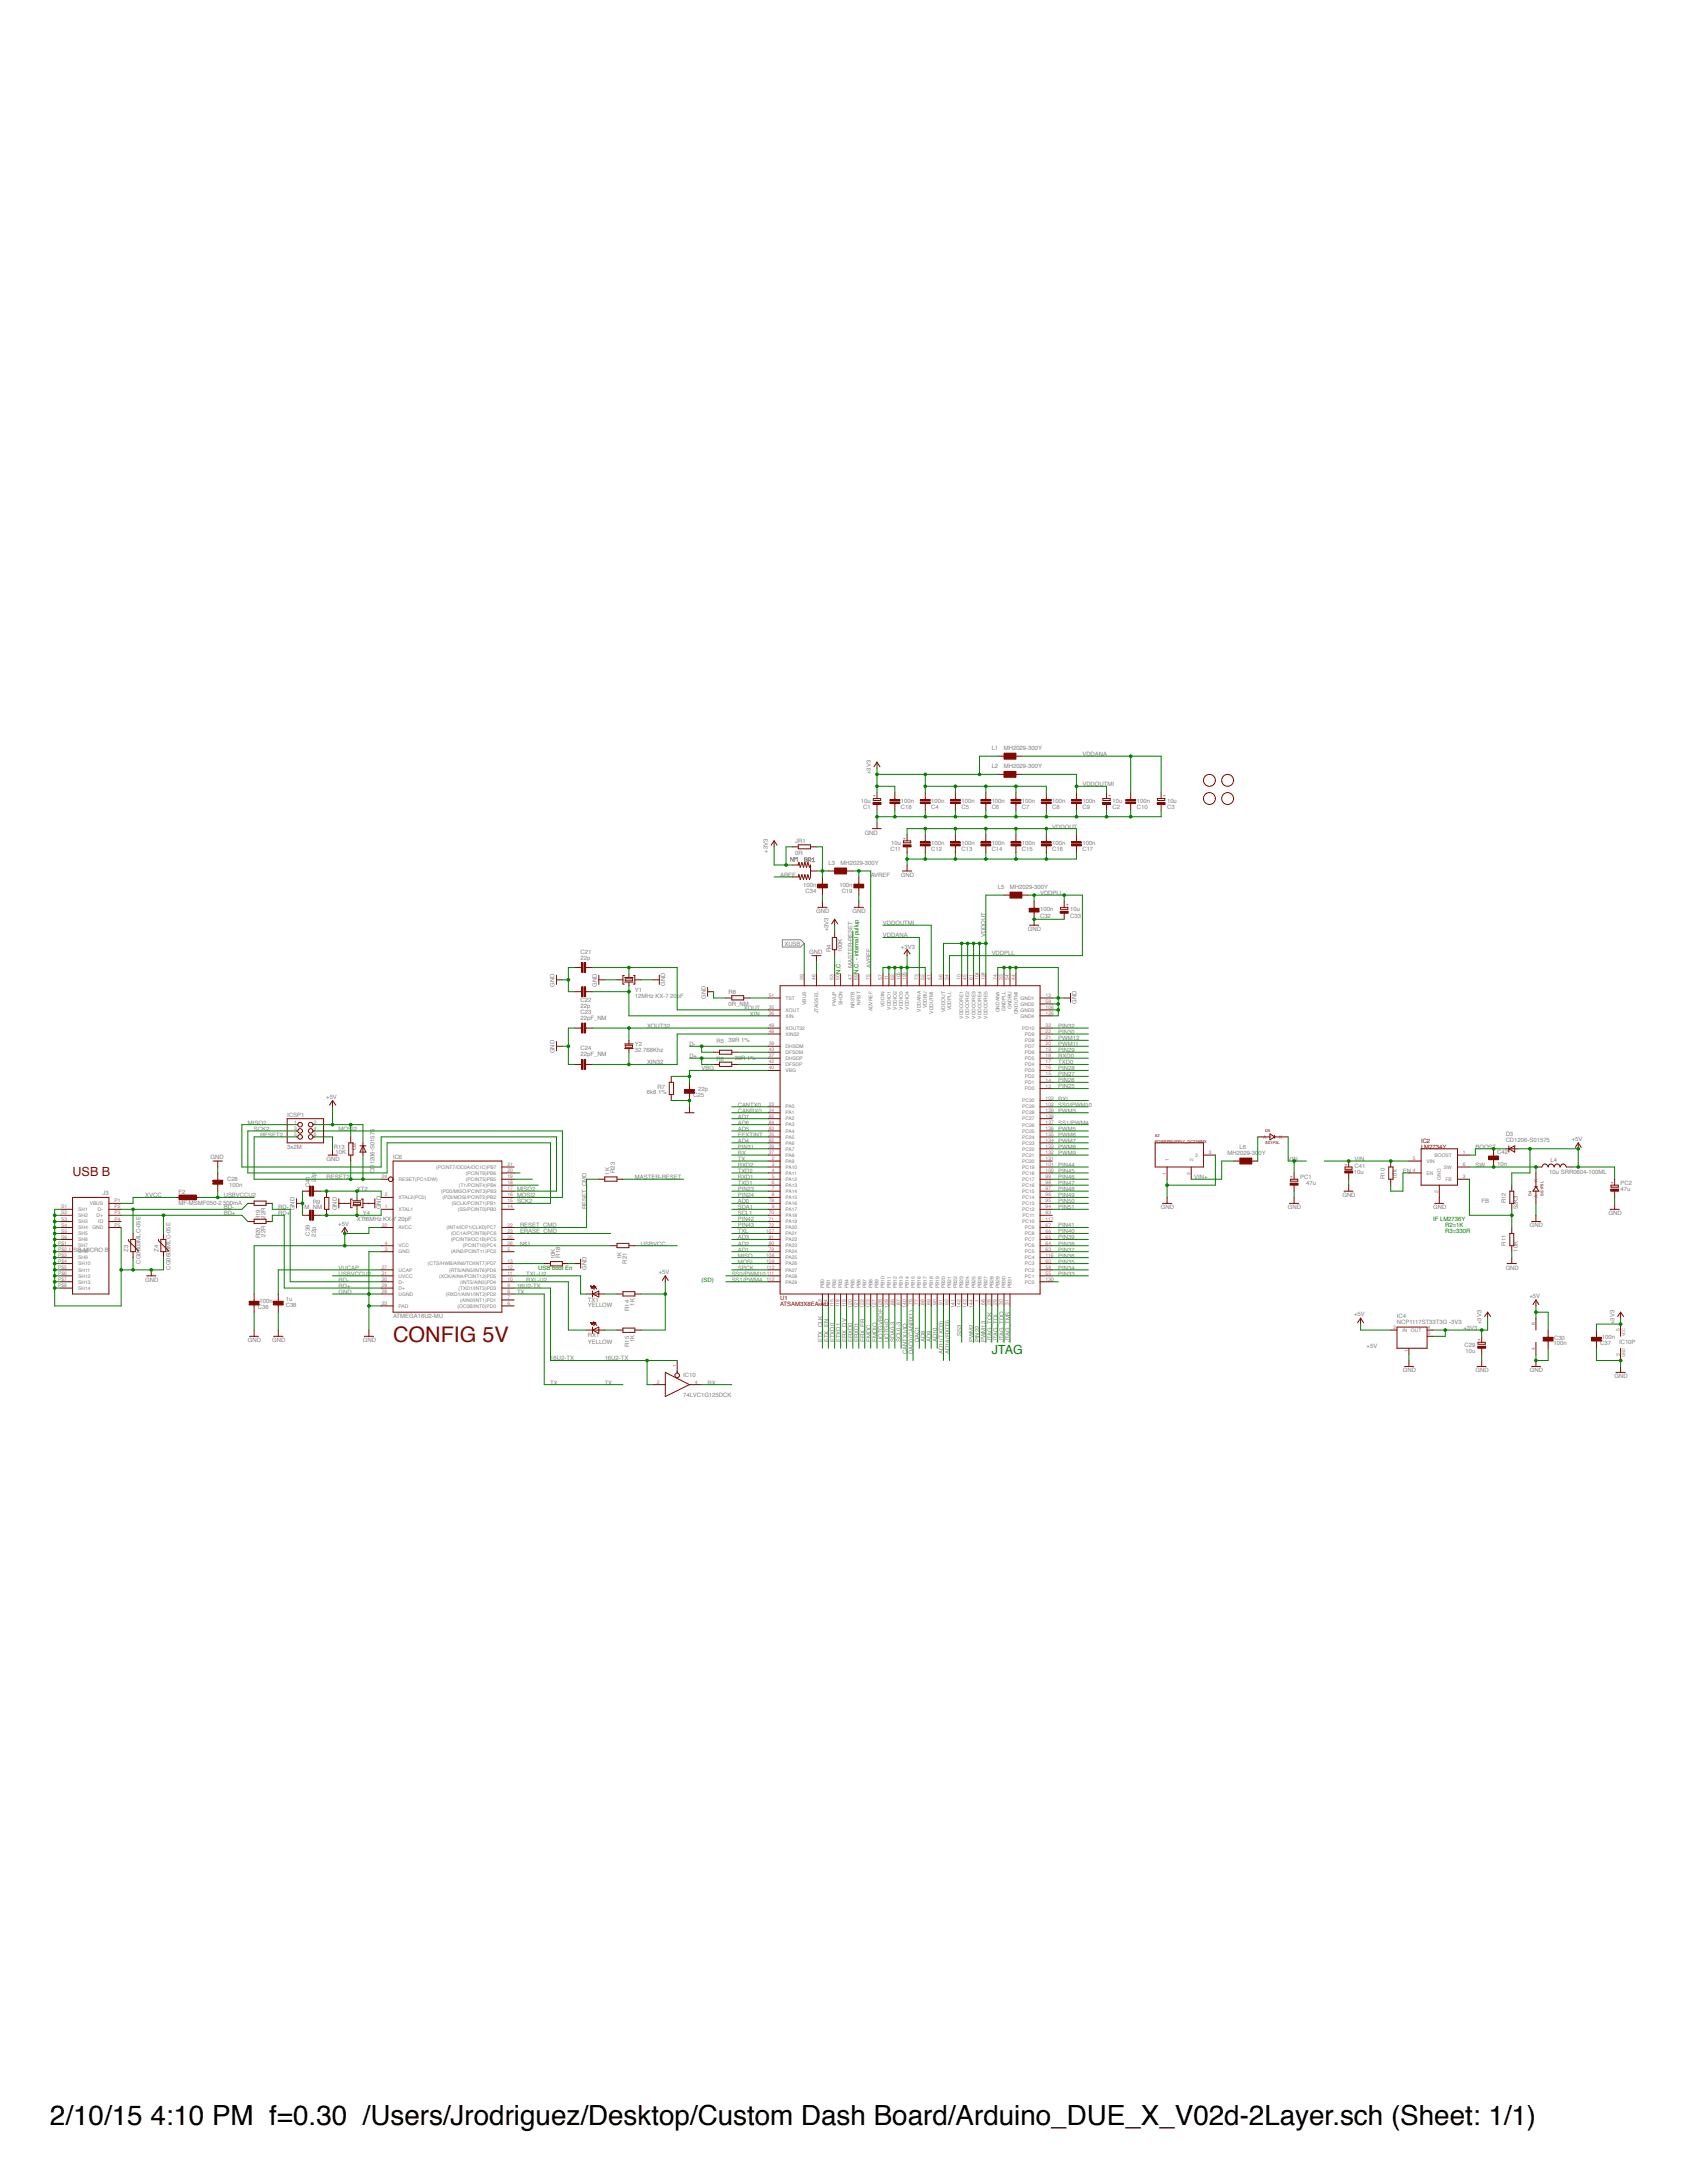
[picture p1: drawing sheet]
<svg xmlns="http://www.w3.org/2000/svg" width="216mm" height="279mm" viewBox="0 0 216 279" stroke-linecap="round" stroke-linejoin="round" font-family="sans-serif">
<defs><g id="words">
<text font-size="3.6" x="6.4" y="272">2/10/15 4:10 PM f=0.30 /Users/Jrodriguez/Desktop/Custom Dash Board/Arduino_DUE_X_V02d-2Layer.sch (Sheet: 1/1)</text>
<text font-size="2.8" fill="#810900" x="50.3" y="171.8">CONFIG 5V</text>
<text font-size="1.6" fill="#810900" x="9.3" y="150.5">USB B</text>
<text font-size="1.6" fill="#067f00" x="126.9" y="173.3">JTAG</text>
<g font-size=".8" fill="#808080">
<text x="126.9" y="96">L1</text>
<text x="128.5" y="96">MH2029-300Y</text>
<text x="111.4" y="99.1" transform="rotate(-90 111.4 99.1)">+3V3</text>
<text x="126.9" y="98.3">L2</text>
<text x="128.5" y="98.3">MH2029-300Y</text>
<text x="138.5" y="96.8">VDDANA</text>
<text x="138.5" y="100.6">VDDOUTMI</text>
<text x="101.8" y="107.9">JR1</text>
<text x="110.2" y="102.7">10u</text>
<text x="110.5" y="103.5">C1</text>
<text x="110.7" y="106.8">GND</text>
<text x="115.3" y="102.7">100n</text>
<text x="115.3" y="103.5">C18</text>
<text x="119.2" y="102.7">100n</text>
<text x="119.2" y="103.5">C4</text>
<text x="123" y="102.7">100n</text>
<text x="123" y="103.5">C5</text>
<text x="126.9" y="102.7">100n</text>
<text x="126.9" y="103.5">C6</text>
<text x="130.8" y="102.7">100n</text>
<text x="130.8" y="103.5">C7</text>
<text x="134.7" y="102.7">100n</text>
<text x="134.7" y="103.5">C8</text>
<text x="134.7" y="106.1">VDDOUT</text>
<text x="138.5" y="102.7">100n</text>
<text x="138.5" y="103.5">C9</text>
<text x="142.4" y="102.7">10u</text>
<text x="142.4" y="103.5">C2</text>
<text x="145.5" y="102.7">100n</text>
<text x="145.5" y="103.5">C10</text>
<text x="149.4" y="102.7">10u</text>
<text x="149.4" y="103.5">C3</text>
<text x="98.3" y="109.1" transform="rotate(-90 98.3 109.1)">+3V3</text>
<text x="99.8" y="112.2">AREF</text>
<text x="101.8" y="109.4">0R</text>
<text x="102.8" y="113.6">100n</text>
<text x="106" y="110.7">L3</text>
<text x="107.4" y="113.6">100n</text>
<text x="107.6" y="110.7">MH2029-300Y</text>
<text x="111.4" y="112.2">AVREF</text>
<text x="114" y="108.9">C11</text>
<text x="114" y="108.1">10u</text>
<text x="115.3" y="112.2">GND</text>
<text x="119.2" y="108.1">100n</text>
<text x="119.2" y="108.9">C12</text>
<text x="123" y="108.1">100n</text>
<text x="123" y="108.9">C13</text>
<text x="126.9" y="108.1">100n</text>
<text x="126.9" y="108.9">C14</text>
<text x="127.7" y="113.8">L5</text>
<text x="129.2" y="113.8">MH2029-300Y</text>
<text x="130.8" y="108.1">100n</text>
<text x="130.8" y="108.9">C15</text>
<text x="134.7" y="108.1">100n</text>
<text x="134.7" y="108.9">C16</text>
<text x="138.5" y="108.1">100n</text>
<text x="138.5" y="108.9">C17</text>
<text x="103.1" y="114.3">C34</text>
<text x="104.5" y="116.9">GND</text>
<text x="106" y="119.2" transform="rotate(-90 106 119.2)">+3V3</text>
<text x="107.7" y="114.3">C19</text>
<text x="109.1" y="116.9">GND</text>
<text x="113" y="120">VDDANA</text>
<text x="113" y="118.4">VDDOUTMI</text>
<text x="126.1" y="120" transform="rotate(-90 126.1 120)">VDDOUT</text>
<text x="131.6" y="119.2">GND</text>
<text x="133.1" y="116.7">100n</text>
<text x="133.1" y="117.4">C32</text>
<text x="133.1" y="114.6">VDDPLL</text>
<text x="137" y="116.7">10u</text>
<text x="137" y="117.4">C33</text>
<text x="74.3" y="122.8">22p</text>
<text x="74.3" y="122.1">C21</text>
<text x="100.4" y="121">XUSB</text>
<text x="103.6" y="122.1">GND</text>
<text x="106.3" y="121.9" transform="rotate(-90 106.3 121.9)">R4</text>
<text x="107.8" y="121.9" transform="rotate(-90 107.8 121.9)">100K</text>
<text x="109.1" y="123.8" transform="rotate(-90 109.1 123.8)">MASTER-RESET</text>
<text x="111.4" y="123.8" transform="rotate(-90 111.4 123.8)">AVREF</text>
<text x="115.3" y="121.5">+3V3</text>
<text x="126.9" y="122.3">VDDPLL</text>
<text x="71" y="126.3" transform="rotate(-90 71 126.3)">GND</text>
<text x="74.3" y="130.6">22pF_NM</text>
<text x="74.3" y="129">22p</text>
<text x="74.3" y="129.8">C23</text>
<text x="74.3" y="128.3">C22</text>
<text x="76.4" y="126.3" transform="rotate(-90 76.4 126.3)">GND</text>
<text x="81.3" y="127.7">12MHz KX-7 20pF</text>
<text x="81.3" y="126.9">Y1</text>
<text x="82.8" y="131.6">XOUT32</text>
<text x="85.1" y="126.2" transform="rotate(-90 85.1 126.2)">GND</text>
<text x="90.3" y="127.9" transform="rotate(-90 90.3 127.9)">GND</text>
<text x="93.3" y="128.7">0R_NM</text>
<text x="93.3" y="127.3">R8</text>
<text x="95.2" y="129.3">XOUT</text>
<text x="96" y="130">XIN</text>
<text x="135.4" y="131.6">PIN32</text>
<text x="137.7" y="128.5" transform="rotate(-90 137.7 128.5)">GND</text>
<text x="71" y="134.8" transform="rotate(-90 71 134.8)">GND</text>
<text x="74.3" y="135.2">22pF_NM</text>
<text x="74.3" y="134.4">C24</text>
<text x="81.3" y="134.7">32.768Khz</text>
<text x="81.3" y="133.9">Y2</text>
<text x="82.8" y="136.2">XIN32</text>
<text x="88.2" y="135.4">D+</text>
<text x="88.2" y="133.9">D-</text>
<text x="89.8" y="137">VBG</text>
<text x="91.7" y="133.4">R5</text>
<text x="91.7" y="135.8">R6</text>
<text x="93.3" y="133.4">39R 1%</text>
<text x="94" y="135.7">39R 1%</text>
<text x="135.4" y="135.4">RXD0</text>
<text x="135.4" y="136.2">TXD0</text>
<text x="135.4" y="133.9">PWM11</text>
<text x="135.4" y="133.1">PWM12</text>
<text x="135.4" y="132.3">PIN30</text>
<text x="135.4" y="137">PIN28</text>
<text x="135.4" y="134.7">PIN29</text>
<text x="135.4" y="137.8">PIN27</text>
<text x="31.7" y="143.9">MISO2</text>
<text x="36.8" y="143">ICSP1</text>
<text x="41.7" y="140.6">+5V</text>
<text x="82.8" y="140">6k8 1%</text>
<text x="84.2" y="139.3">R7</text>
<text x="88.7" y="140.4">C25</text>
<text x="89.3" y="139.7">22p</text>
<text x="94.4" y="143.9">AD6</text>
<text x="94.4" y="143.2">AD7</text>
<text x="94.4" y="141.6">CANTX0</text>
<text x="94.4" y="142.4">CANRX0</text>
<text x="135.4" y="140.9">RXL</text>
<text x="135.4" y="139.3">PIN25</text>
<text x="135.4" y="143.9">SS1/PWM4</text>
<text x="135.4" y="141.6">SS0/PWM10</text>
<text x="135.4" y="142.4">PWM3</text>
<text x="135.4" y="138.5">PIN26</text>
<text x="26.9" y="148.4">GND</text>
<text x="32.5" y="144.7">SCK2</text>
<text x="33.3" y="145.5">RESET2</text>
<text x="36.8" y="147">3x2M</text>
<text x="41.8" y="148.6">GND</text>
<text x="42.7" y="147.1">R13</text>
<text x="42.9" y="147.7">10K</text>
<text x="43.3" y="144.7">MOSI2</text>
<text x="45.6" y="147.2" transform="rotate(-90 45.6 147.2)">D2</text>
<text x="50.3" y="148.4">IC6</text>
<text x="94.4" y="146.3">AD4</text>
<text x="94.4" y="144.7">AD5</text>
<text x="94.4" y="147.8">RX</text>
<text x="94.4" y="148.6">TX</text>
<text x="94.4" y="145.5">EEXTINT</text>
<text x="94.4" y="149.4">RXD2</text>
<text x="94.4" y="147">PIN31</text>
<text x="135.4" y="149.4">PIN44</text>
<text x="135.4" y="147.8">PWM9</text>
<text x="135.4" y="147">PWM8</text>
<text x="135.4" y="146.3">PWM7</text>
<text x="135.4" y="145.5">PWM6</text>
<text x="135.4" y="144.7">PWM5</text>
<text x="157.1" y="147.8">MH2029-300Y</text>
<text x="158.6" y="147">L6</text>
<text x="164.8" y="148.6">VIN</text>
<text x="173.3" y="149.5">C41</text>
<text x="173.3" y="148.6">VIN</text>
<text x="188.8" y="147">BOOST</text>
<text x="188.8" y="149.4">SW</text>
<text x="191.6" y="149.2">10n</text>
<text x="191.6" y="147.7">C42</text>
<text x="192.7" y="146.2">CD1206-S01575</text>
<text x="192.7" y="145.3">D3</text>
<text x="198.4" y="148.7">L4</text>
<text x="201.2" y="146">+5V</text>
<text x="13.1" y="153">J3</text>
<text x="18.6" y="153.2">XVCC</text>
<text x="22.8" y="154.2">MF-MSMF050-2 500mA</text>
<text x="22.8" y="152.8">F2</text>
<text x="28.6" y="154.8">BD-</text>
<text x="28.6" y="155.5">BD+</text>
<text x="28.6" y="153.2">USBVCCU2</text>
<text x="29.1" y="151.1">C28</text>
<text x="29.3" y="151.9">100n</text>
<text x="34" y="156" transform="rotate(-90 34 156)">22R</text>
<text x="35.6" y="154.8">RD-</text>
<text x="35.6" y="155.5">RD+</text>
<text x="37.7" y="154.9" transform="rotate(-90 37.7 154.9)">GND</text>
<text x="38.5" y="154.7">1M_NM</text>
<text x="39.7" y="152" transform="rotate(-90 39.7 152)">C40</text>
<text x="40" y="154">R9</text>
<text x="40.4" y="151.3" transform="rotate(-90 40.4 151.3)">22p</text>
<text x="41.8" y="150.9">RESET2</text>
<text x="43.1" y="154.9" transform="rotate(-90 43.1 154.9)">GND</text>
<text x="45.7" y="152.5">XT2</text>
<text x="46.4" y="155.5">Y4</text>
<text x="47.9" y="150.1" transform="rotate(-90 47.9 150.1)">CD1206-S01575</text>
<text x="48.8" y="154.8" transform="rotate(-90 48.8 154.8)">GND</text>
<text x="66.2" y="152.5">MISO2</text>
<text x="66.2" y="153.2">MOSI2</text>
<text x="66.2" y="154">SCK2</text>
<text x="75.1" y="154.8" transform="rotate(-90 75.1 154.8)">RESET_CMD</text>
<text x="78" y="150.3" transform="rotate(-90 78 150.3)">1K</text>
<text x="78.7" y="150.1" transform="rotate(-90 78.7 150.1)">R23</text>
<text x="81.3" y="150.9">MASTER-RESET</text>
<text x="94.4" y="153.2">PIN24</text>
<text x="94.4" y="150.9">RXD1</text>
<text x="94.4" y="151.7">TXD1</text>
<text x="94.4" y="150.1">TXD2</text>
<text x="94.4" y="154.8">SDA1</text>
<text x="94.4" y="155.5">SCL1</text>
<text x="94.4" y="154">AD0</text>
<text x="94.4" y="152.5">PIN23</text>
<text x="135.4" y="154.8">PIN51</text>
<text x="135.4" y="153.2">PIN49</text>
<text x="135.4" y="151.7">PIN47</text>
<text x="135.4" y="150.1">PIN45</text>
<text x="135.4" y="150.9">PIN46</text>
<text x="135.4" y="152.5">PIN48</text>
<text x="135.4" y="154">PIN50</text>
<text x="148.6" y="154.8">GND</text>
<text x="152.8" y="150.9">VIN+</text>
<text x="164.8" y="154.8">GND</text>
<text x="166.4" y="150.9">PC1</text>
<text x="167.2" y="151.7">47u</text>
<text x="171.8" y="153.2">GND</text>
<text x="173.3" y="150.3">10u</text>
<text x="177.2" y="150.9" transform="rotate(-90 177.2 150.9)">R10</text>
<text x="178.8" y="150.9" transform="rotate(-90 178.8 150.9)">10k</text>
<text x="179.5" y="150.1">EN</text>
<text x="183.4" y="154.8">GND</text>
<text x="189.6" y="154">FB</text>
<text x="192.7" y="154" transform="rotate(-90 192.7 154)">R12</text>
<text x="194.2" y="154.8" transform="rotate(-90 194.2 154.8)">52K3</text>
<text x="198.3" y="150.2">10u SRR0604-100ML</text>
<text x="205.8" y="155.5">GND</text>
<text x="207.4" y="152.5">47u</text>
<text x="207.4" y="151.7">PC2</text>
<text x="8.8" y="160.2">USB-MICRO B</text>
<text x="16.4" y="160.2" transform="rotate(-90 16.4 160.2)">Z3</text>
<text x="18" y="161.7" transform="rotate(-90 18 161.7)">CG0603MLC-05E</text>
<text x="20.3" y="160.2" transform="rotate(-90 20.3 160.2)">Z4</text>
<text x="33.3" y="158.5" transform="rotate(-90 33.3 158.5)">R20</text>
<text x="33.3" y="156.2" transform="rotate(-90 33.3 156.2)">R19</text>
<text x="34" y="158.3" transform="rotate(-90 34 158.3)">22R</text>
<text x="39.7" y="158.1" transform="rotate(-90 39.7 158.1)">C39</text>
<text x="40.4" y="158.3" transform="rotate(-90 40.4 158.3)">22p</text>
<text x="43.3" y="156.9">+5V</text>
<text x="45.7" y="156.3">XT1</text>
<text x="46.4" y="156.3">16MHz KX-7 20pF</text>
<text x="66.6" y="157.1">RESET_CMD</text>
<text x="66.6" y="157.9">ERASE_CMD</text>
<text x="66.6" y="159.4">N$1</text>
<text x="71" y="161.2" transform="rotate(-90 71 161.2)">10K</text>
<text x="71.7" y="161" transform="rotate(-90 71.7 161)">R18</text>
<text x="79.6" y="161.2" transform="rotate(-90 79.6 161.2)">1K</text>
<text x="80.2" y="161.7" transform="rotate(-90 80.2 161.7)">R21</text>
<text x="82" y="159.4">USBVCC</text>
<text x="94.4" y="157.9">TXL</text>
<text x="94.4" y="157.1">PIN43</text>
<text x="94.4" y="156.3">PIN42</text>
<text x="94.4" y="159.4">AD2</text>
<text x="94.4" y="158.6">AD3</text>
<text x="94.4" y="161">MISO</text>
<text x="94.4" y="161.7">MOSI</text>
<text x="94.4" y="160.2">AD1</text>
<text x="135.4" y="157.1">PIN41</text>
<text x="135.4" y="158.6">PIN39</text>
<text x="135.4" y="160.2">PIN37</text>
<text x="135.4" y="161.7">PIN35</text>
<text x="135.4" y="161">PIN36</text>
<text x="135.4" y="159.4">PIN38</text>
<text x="135.4" y="157.9">PIN40</text>
<text x="192.7" y="159.4" transform="rotate(-90 192.7 159.4)">R11</text>
<text x="194.2" y="160.2" transform="rotate(-90 194.2 160.2)">10K</text>
<text x="195.8" y="157.1">GND</text>
<text x="18.6" y="164.1">GND</text>
<text x="21.8" y="162.5" transform="rotate(-90 21.8 162.5)">CG0603MLC-05E</text>
<text x="33" y="167.5">C36</text>
<text x="33.2" y="166.7">100n</text>
<text x="36.6" y="166.5">1u</text>
<text x="36.6" y="167.3">C38</text>
<text x="43.3" y="165.6">GND</text>
<text x="43.3" y="164.1">RD-</text>
<text x="43.3" y="164.8">RD+</text>
<text x="43.3" y="162.5">VUCAP</text>
<text x="43.3" y="163.3">USBVCCU2</text>
<text x="66.2" y="165.6">TX</text>
<text x="66.2" y="164.8">16U2-TX</text>
<text x="67.3" y="163.3">TXL-U2</text>
<text x="67.3" y="164.1">RXL-U2</text>
<text x="75.1" y="162.5" transform="rotate(-90 75.1 162.5)">GND</text>
<text x="75.2" y="167.3">YELLOW</text>
<text x="75.2" y="166.7">TX1</text>
<text x="80.5" y="167.8" transform="rotate(-90 80.5 167.8)">R14</text>
<text x="81.2" y="167.1" transform="rotate(-90 81.2 167.1)">1K</text>
<text x="84.3" y="163.1">+5V</text>
<text x="93.6" y="164.1">SS1/PWM4</text>
<text x="93.6" y="163.3">SS0/PWM10</text>
<text x="94.4" y="162.5">SPCK</text>
<text x="135.4" y="163.3">PIN33</text>
<text x="135.4" y="162.5">PIN34</text>
<text x="192.7" y="162.5">GND</text>
<text x="195.7" y="166.2">+5V</text>
<text x="31.7" y="171.8">GND</text>
<text x="34.8" y="171.8">GND</text>
<text x="46.4" y="171.8">GND</text>
<text x="50.3" y="168.7">ATMEGA16U2-MU</text>
<text x="75.2" y="172">YELLOW</text>
<text x="75.2" y="171.1">RX1</text>
<text x="80.5" y="172.4" transform="rotate(-90 80.5 172.4)">R15</text>
<text x="81.2" y="171.8" transform="rotate(-90 81.2 171.8)">1K</text>
<text x="105.2" y="171.8" transform="rotate(-90 105.2 171.8)">ETX_CLK</text>
<text x="106" y="171.8" transform="rotate(-90 106 171.8)">ETX_EN</text>
<text x="106.8" y="171.8" transform="rotate(-90 106.8 171.8)">ETXD0</text>
<text x="107.6" y="171.8" transform="rotate(-90 107.6 171.8)">ETXD1</text>
<text x="108.3" y="171.8" transform="rotate(-90 108.3 171.8)">ERX_DV</text>
<text x="109.1" y="171.8" transform="rotate(-90 109.1 171.8)">ERXD0</text>
<text x="109.9" y="171.8" transform="rotate(-90 109.9 171.8)">ERXD1</text>
<text x="110.7" y="171.8" transform="rotate(-90 110.7 171.8)">ERX_ER</text>
<text x="111.4" y="171.8" transform="rotate(-90 111.4 171.8)">EMDC</text>
<text x="112.2" y="171.8" transform="rotate(-90 112.2 171.8)">EMDIO</text>
<text x="113" y="171.8" transform="rotate(-90 113 171.8)">UOTGVBOF</text>
<text x="113.8" y="171.8" transform="rotate(-90 113.8 171.8)">UOTGID</text>
<text x="114.5" y="171.8" transform="rotate(-90 114.5 171.8)">SDA0-3</text>
<text x="115.3" y="171.8" transform="rotate(-90 115.3 171.8)">SCL0-3</text>
<text x="116.1" y="173.3" transform="rotate(-90 116.1 173.3)">CANTX1/IO</text>
<text x="116.9" y="173.3" transform="rotate(-90 116.9 173.3)">DAC0(CANRX1)</text>
<text x="117.6" y="171.8" transform="rotate(-90 117.6 171.8)">DAC1</text>
<text x="118.4" y="171.8" transform="rotate(-90 118.4 171.8)">AD8</text>
<text x="119.2" y="171.8" transform="rotate(-90 119.2 171.8)">AD9</text>
<text x="119.9" y="171.8" transform="rotate(-90 119.9 171.8)">AD10</text>
<text x="120.7" y="173.3" transform="rotate(-90 120.7 173.3)">AD11(TXD3)</text>
<text x="121.5" y="173.3" transform="rotate(-90 121.5 173.3)">AD14(RXD3)</text>
<text x="123" y="171" transform="rotate(-90 123 171)">SS3</text>
<text x="124.6" y="171.8" transform="rotate(-90 124.6 171.8)">PWM2</text>
<text x="125.4" y="171.8" transform="rotate(-90 125.4 171.8)">PIN22</text>
<text x="126.1" y="171.8" transform="rotate(-90 126.1 171.8)">PWM13</text>
<text x="126.9" y="171.8" transform="rotate(-90 126.9 171.8)">JTAG_TCK</text>
<text x="127.7" y="171.8" transform="rotate(-90 127.7 171.8)">JTAG_TDI</text>
<text x="128.5" y="171.8" transform="rotate(-90 128.5 171.8)">JTAG_TDO</text>
<text x="129.2" y="171.8" transform="rotate(-90 129.2 171.8)">JTAG_TMS</text>
<text x="173.3" y="168.5">+5V</text>
<text x="174.9" y="172.6">+5V</text>
<text x="178.8" y="169.5">NCP1117ST33T3G -3V3</text>
<text x="178.8" y="168.7">IC4</text>
<text x="187.3" y="170.2">+3V3</text>
<text x="187.4" y="172.3">C29</text>
<text x="187.6" y="173.1">10u</text>
<text x="189.6" y="169.5" transform="rotate(-90 189.6 169.5)">+3V3</text>
<text x="198.8" y="172.1">100n</text>
<text x="198.9" y="171.6">C30</text>
<text x="204.8" y="172.1">C37</text>
<text x="205" y="171.4">100n</text>
<text x="206.6" y="169.5" transform="rotate(-90 206.6 169.5)">+3V3</text>
<text x="207.2" y="172">IC10P</text>
<text x="70.4" y="177.2">TX</text>
<text x="70.4" y="174.1">16U2-TX</text>
<text x="77.4" y="177.2">TX</text>
<text x="77.4" y="174.1">16U2-TX</text>
<text x="87.4" y="178.7">74LVC1G125DCK</text>
<text x="87.4" y="176.2">IC10</text>
<text x="90.5" y="177.2">RX</text>
<text x="179.5" y="175.7">GND</text>
<text x="188.8" y="175.7">GND</text>
<text x="195.8" y="175.7">GND</text>
<text x="206.6" y="176.4">GND</text>
</g>
<g font-size=".8" fill="#067f00">
<text x="107.6" y="124.6" transform="rotate(-90 107.6 124.6)">N.C.</text>
<text x="109.9" y="124.6" transform="rotate(-90 109.9 124.6)">N.C. - internal pullup</text>
<text x="183.4" y="156.3">IF LM2736Y</text>
<text x="185" y="157.1">R2=1K</text>
<text x="185" y="157.9">R3=330R</text>
<text x="68.9" y="162.5">USB boot En</text>
<text x="89.8" y="164.1">(SD)</text>
</g>
<g font-size=".8" fill="#810900">
<text x="181.9" y="146.3">IC2</text>
<text x="181.9" y="147">LM2734Y</text>
<text x="99.8" y="166.4">U1</text>
<text x="99.8" y="167.1">ATSAM3X8EA-AU</text>
</g>
<g font-size=".6" fill="#808080">
<text x="102.8" y="125.4" transform="rotate(-90 102.8 125.4)">39</text>
<text x="104.4" y="125.4" transform="rotate(-90 104.4 125.4)">46</text>
<text x="106.7" y="125.4" transform="rotate(-90 106.7 125.4)">53</text>
<text x="107.5" y="125.4" transform="rotate(-90 107.5 125.4)">50</text>
<text x="109" y="125.4" transform="rotate(-90 109 125.4)">47</text>
<text x="109.8" y="125.4" transform="rotate(-90 109.8 125.4)">69</text>
<text x="111.3" y="125.4" transform="rotate(-90 111.3 125.4)">75</text>
<text x="112.9" y="125.4" transform="rotate(-90 112.9 125.4)">57</text>
<text x="113.7" y="125.4" transform="rotate(-90 113.7 125.4)">11</text>
<text x="114.4" y="125.4" transform="rotate(-90 114.4 125.4)">62</text>
<text x="115.2" y="125.4" transform="rotate(-90 115.2 125.4)">105</text>
<text x="116" y="125.4" transform="rotate(-90 116 125.4)">125</text>
<text x="117.5" y="125.4" transform="rotate(-90 117.5 125.4)">73</text>
<text x="118.3" y="125.4" transform="rotate(-90 118.3 125.4)">52</text>
<text x="119.1" y="125.4" transform="rotate(-90 119.1 125.4)">41</text>
<text x="120.6" y="125.4" transform="rotate(-90 120.6 125.4)">56</text>
<text x="121.4" y="125.4" transform="rotate(-90 121.4 125.4)">34</text>
<text x="122.9" y="125.4" transform="rotate(-90 122.9 125.4)">10</text>
<text x="123.7" y="125.4" transform="rotate(-90 123.7 125.4)">45</text>
<text x="124.5" y="125.4" transform="rotate(-90 124.5 125.4)">61</text>
<text x="125.3" y="125.4" transform="rotate(-90 125.3 125.4)">104</text>
<text x="126" y="125.4" transform="rotate(-90 126 125.4)">124</text>
<text x="127.6" y="125.4" transform="rotate(-90 127.6 125.4)">74</text>
<text x="128.4" y="125.4" transform="rotate(-90 128.4 125.4)">33</text>
<text x="129.1" y="125.4" transform="rotate(-90 129.1 125.4)">54</text>
<text x="129.9" y="125.4" transform="rotate(-90 129.9 125.4)">44</text>
<text x="98.4" y="129.1">35</text>
<text x="98.4" y="129.9">36</text>
<text x="98.4" y="131.5">49</text>
<text x="98.4" y="127.6">51</text>
<text x="100.5" y="129.5">XOUT</text>
<text x="100.5" y="130.3">XIN</text>
<text x="100.5" y="131.8">XOUT32</text>
<text x="100.5" y="127.9">TST</text>
<text x="103.2" y="128.6" transform="rotate(-90 103.2 128.6)">VBUS</text>
<text x="104.7" y="129.7" transform="rotate(-90 104.7 129.7)">JTAGSEL</text>
<text x="107" y="128.7" transform="rotate(-90 107 128.7)">FWUP</text>
<text x="107.8" y="128.6" transform="rotate(-90 107.8 128.6)">SHDN</text>
<text x="109.3" y="129" transform="rotate(-90 109.3 129)">NRSTB</text>
<text x="110.1" y="128.6" transform="rotate(-90 110.1 128.6)">NRST</text>
<text x="111.7" y="129.5" transform="rotate(-90 111.7 129.5)">ADVREF</text>
<text x="113.2" y="128.9" transform="rotate(-90 113.2 128.9)">VDDIN</text>
<text x="114" y="129.2" transform="rotate(-90 114 129.2)">VDDIO1</text>
<text x="114.8" y="129.2" transform="rotate(-90 114.8 129.2)">VDDIO2</text>
<text x="115.5" y="129.2" transform="rotate(-90 115.5 129.2)">VDDIO3</text>
<text x="116.3" y="129.2" transform="rotate(-90 116.3 129.2)">VDDIO4</text>
<text x="117.9" y="129.5" transform="rotate(-90 117.9 129.5)">VDDANA</text>
<text x="118.6" y="129.1" transform="rotate(-90 118.6 129.1)">VDDBU</text>
<text x="119.4" y="129.7" transform="rotate(-90 119.4 129.7)">VDDUTMI</text>
<text x="121" y="129.5" transform="rotate(-90 121 129.5)">VDDOUT</text>
<text x="121.7" y="129.3" transform="rotate(-90 121.7 129.3)">VDDPLL</text>
<text x="123.3" y="130.4" transform="rotate(-90 123.3 130.4)">VDDCORE1</text>
<text x="124.1" y="130.4" transform="rotate(-90 124.1 130.4)">VDDCORE2</text>
<text x="124.8" y="130.4" transform="rotate(-90 124.8 130.4)">VDDCORE3</text>
<text x="125.6" y="130.4" transform="rotate(-90 125.6 130.4)">VDDCORE4</text>
<text x="126.4" y="130.4" transform="rotate(-90 126.4 130.4)">VDDCORE5</text>
<text x="127.9" y="129.6" transform="rotate(-90 127.9 129.6)">GNDANA</text>
<text x="128.7" y="129.4" transform="rotate(-90 128.7 129.4)">GNDPLL</text>
<text x="129.5" y="129.2" transform="rotate(-90 129.5 129.2)">GNDBU</text>
<text x="130.2" y="129.8" transform="rotate(-90 130.2 129.8)">GNDUTMI</text>
<text x="130.6" y="127.9">GND1</text>
<text x="130.6" y="128.7">GND2</text>
<text x="130.6" y="129.5">GND3</text>
<text x="130.6" y="130.3">GND4</text>
<text x="130.8" y="131.8">PD10</text>
<text x="133.8" y="127.6">12</text>
<text x="133.8" y="131.5">32</text>
<text x="133.8" y="128.4">58</text>
<text x="133.8" y="129.1">106</text>
<text x="133.8" y="129.9">126</text>
<text x="98.4" y="135.3">37</text>
<text x="98.4" y="133.8">38</text>
<text x="98.4" y="136.9">40</text>
<text x="98.4" y="134.6">43</text>
<text x="98.4" y="136.1">42</text>
<text x="98.4" y="132.2">48</text>
<text x="100.5" y="135.7">DHSDP</text>
<text x="100.5" y="134.1">DHSDM</text>
<text x="100.5" y="137.2">VBG</text>
<text x="100.5" y="134.9">DFSDM</text>
<text x="100.5" y="136.4">DFSDP</text>
<text x="100.5" y="132.6">XIN32</text>
<text x="131.2" y="135.7">PD5</text>
<text x="131.2" y="134.9">PD6</text>
<text x="131.2" y="134.1">PD7</text>
<text x="131.2" y="133.4">PD8</text>
<text x="131.2" y="136.4">PD4</text>
<text x="131.2" y="132.6">PD9</text>
<text x="131.2" y="138">PD2</text>
<text x="131.2" y="137.2">PD3</text>
<text x="133.8" y="135.3">18</text>
<text x="133.8" y="134.6">19</text>
<text x="133.8" y="133.8">20</text>
<text x="133.8" y="133">21</text>
<text x="133.8" y="136.1">17</text>
<text x="133.8" y="132.2">22</text>
<text x="133.8" y="137.7">15</text>
<text x="133.8" y="136.9">16</text>
<text x="37.6" y="143.8">1</text>
<text x="40.2" y="143.8">2</text>
<text x="98.4" y="141.5">23</text>
<text x="98.4" y="142.3">24</text>
<text x="98.4" y="143.1">85</text>
<text x="98.4" y="143.8">84</text>
<text x="100.5" y="141.9">PA0</text>
<text x="100.5" y="142.6">PA1</text>
<text x="100.5" y="143.4">PA2</text>
<text x="130.8" y="143.4">PC27</text>
<text x="130.8" y="142.6">PC28</text>
<text x="130.8" y="141.9">PC29</text>
<text x="130.8" y="141.1">PC30</text>
<text x="131.2" y="139.5">PD0</text>
<text x="131.2" y="138.8">PD1</text>
<text x="133.8" y="143.8">137</text>
<text x="133.8" y="143.1">138</text>
<text x="133.8" y="142.3">139</text>
<text x="133.8" y="141.5">102</text>
<text x="133.8" y="140.7">103</text>
<text x="133.8" y="139.2">13</text>
<text x="133.8" y="138.4">14</text>
<text x="37.6" y="144.6">3</text>
<text x="37.6" y="145.4">5</text>
<text x="40.2" y="144.6">4</text>
<text x="40.2" y="145.4">6</text>
<text x="55.8" y="149.6">(PCINT7/OC0A/OC1C)PB7</text>
<text x="64.9" y="149.3">21</text>
<text x="98.4" y="144.6">83</text>
<text x="98.4" y="145.4">25</text>
<text x="98.4" y="146.2">82</text>
<text x="98.4" y="146.9">26</text>
<text x="98.4" y="147.7">27</text>
<text x="98.8" y="148.5">2</text>
<text x="98.8" y="149.3">3</text>
<text x="100.5" y="144.2">PA3</text>
<text x="100.5" y="145">PA4</text>
<text x="100.5" y="145.7">PA5</text>
<text x="100.5" y="146.5">PA6</text>
<text x="100.5" y="147.3">PA7</text>
<text x="100.5" y="148">PA8</text>
<text x="100.5" y="148.8">PA9</text>
<text x="100.5" y="149.6">PA10</text>
<text x="130.8" y="148">PC21</text>
<text x="130.8" y="149.6">PC19</text>
<text x="130.8" y="147.3">PC22</text>
<text x="130.8" y="146.5">PC23</text>
<text x="130.8" y="145.7">PC24</text>
<text x="130.8" y="145">PC25</text>
<text x="130.8" y="144.2">PC26</text>
<text x="130.8" y="148.8">PC20</text>
<text x="133.8" y="147.7">132</text>
<text x="133.8" y="149.3">101</text>
<text x="133.8" y="146.9">133</text>
<text x="133.8" y="146.2">134</text>
<text x="133.8" y="145.4">135</text>
<text x="133.8" y="144.6">136</text>
<text x="133.8" y="148.5">131</text>
<text x="149.6" y="148.6" transform="rotate(-90 149.6 148.6)">1</text>
<text x="152.7" y="148.6" transform="rotate(-90 152.7 148.6)">2</text>
<text x="152.9" y="148">3</text>
<text x="154.7" y="147.7">3</text>
<text x="161.7" y="145.7">A</text>
<text x="163.7" y="145.7">K</text>
<text x="180.8" y="148.5">5</text>
<text x="182.6" y="148.8">VIN</text>
<text x="183.6" y="148">BOOST</text>
<text x="184.8" y="149.6">SW</text>
<text x="187.2" y="149.3">6</text>
<text x="187.2" y="147.7">1</text>
<text x="7.8" y="154.7">S1</text>
<text x="7.8" y="155.4">S2</text>
<text x="10" y="155">SH1</text>
<text x="10" y="155.8">SH2</text>
<text x="11.5" y="154.2">VBUS</text>
<text x="12.4" y="155.8">D+</text>
<text x="12.5" y="155">D-</text>
<text x="14.6" y="155.4">P3</text>
<text x="14.6" y="154.7">P2</text>
<text x="14.6" y="153.9">P1</text>
<text x="48.9" y="150.8">24</text>
<text x="49.3" y="154.7">1</text>
<text x="49.3" y="153.1">2</text>
<text x="51" y="151.1">RESET(PC1/DW)</text>
<text x="51" y="155">XTAL1</text>
<text x="51" y="153.5">XTAL2(PC0)</text>
<text x="56.4" y="152.7">(PD0/MISO/PCINT3)PB3</text>
<text x="56.6" y="153.5">(PDI/MOSI/PCINT2)PB2</text>
<text x="57.8" y="154.2">(SCLK/PCINT1)PB1</text>
<text x="58.6" y="155">(SS/PCINT0)PB0</text>
<text x="58.7" y="151.9">(T1/PCINT4)PB4</text>
<text x="59.6" y="151.1">(PCINT5)PB5</text>
<text x="59.6" y="150.4">(PCINT6)PB6</text>
<text x="64.9" y="150.8">19</text>
<text x="64.9" y="150">20</text>
<text x="64.9" y="152.3">17</text>
<text x="64.9" y="153.1">16</text>
<text x="64.9" y="153.9">15</text>
<text x="64.9" y="154.7">14</text>
<text x="64.9" y="151.6">18</text>
<text x="98.4" y="153.9">78</text>
<text x="98.4" y="155.4">70</text>
<text x="98.8" y="151.6">6</text>
<text x="98.8" y="152.3">7</text>
<text x="98.8" y="153.1">8</text>
<text x="98.8" y="154.7">9</text>
<text x="98.8" y="150">4</text>
<text x="98.8" y="150.8">5</text>
<text x="100.5" y="151.9">PA13</text>
<text x="100.5" y="152.7">PA14</text>
<text x="100.5" y="153.5">PA15</text>
<text x="100.5" y="154.2">PA16</text>
<text x="100.5" y="155">PA17</text>
<text x="100.5" y="155.8">PA18</text>
<text x="100.5" y="150.4">PA11</text>
<text x="100.5" y="151.1">PA12</text>
<text x="130.8" y="153.5">PC14</text>
<text x="130.8" y="152.7">PC15</text>
<text x="130.8" y="151.9">PC16</text>
<text x="130.8" y="151.1">PC17</text>
<text x="130.8" y="150.4">PC18</text>
<text x="130.8" y="155">PC12</text>
<text x="130.8" y="154.2">PC13</text>
<text x="130.9" y="155.8">PC11</text>
<text x="133.8" y="153.1">96</text>
<text x="133.8" y="152.3">97</text>
<text x="133.8" y="151.6">98</text>
<text x="133.8" y="150.8">99</text>
<text x="133.8" y="150">100</text>
<text x="133.8" y="155.4">93</text>
<text x="133.8" y="154.7">94</text>
<text x="133.8" y="153.9">95</text>
<text x="149.2" y="150.4" transform="rotate(-90 149.2 150.4)">1</text>
<text x="152.3" y="150.4" transform="rotate(-90 152.3 150.4)">2</text>
<text x="180.8" y="150">4</text>
<text x="182.6" y="150.4">EN</text>
<text x="184.1" y="152.7" transform="rotate(-90 184.1 152.7)">2</text>
<text x="184.4" y="151" transform="rotate(-90 184.4 151)">GND</text>
<text x="185" y="151.1">FB</text>
<text x="187.2" y="150.8">3</text>
<text x="196.8" y="153.3" transform="rotate(-90 196.8 153.3)">A</text>
<text x="196.8" y="151.3" transform="rotate(-90 196.8 151.3)">K</text>
<text x="7.4" y="159.3">P$1</text>
<text x="7.4" y="160.1">P$2</text>
<text x="7.4" y="160.9">P$3</text>
<text x="7.4" y="161.6">P$4</text>
<text x="7.8" y="156.2">S3</text>
<text x="7.8" y="157">S4</text>
<text x="7.8" y="157.8">S5</text>
<text x="7.8" y="158.5">S6</text>
<text x="10" y="156.6">SH3</text>
<text x="10" y="157.3">SH4</text>
<text x="10" y="158.1">SH5</text>
<text x="10" y="158.9">SH6</text>
<text x="10" y="159.6">SH7</text>
<text x="10" y="160.4">SH8</text>
<text x="10" y="161.2">SH9</text>
<text x="10" y="162">SH10</text>
<text x="11.8" y="157.3">GND</text>
<text x="12.6" y="156.6">ID</text>
<text x="14.6" y="157">P5</text>
<text x="14.6" y="156.2">P4</text>
<text x="48.9" y="157">32</text>
<text x="49.3" y="160.1">3</text>
<text x="49.3" y="159.3">4</text>
<text x="51" y="157.3">AVCC</text>
<text x="51" y="160.4">GND</text>
<text x="51" y="159.6">VCC</text>
<text x="54.8" y="162">(CTS/HWB/AIN6/TO/INT7)PD7</text>
<text x="57.1" y="157.3">(INT4/ICP1/CLK0)PC7</text>
<text x="57.7" y="160.4">(AIN2/PCINT11)PC2</text>
<text x="57.7" y="158.1">(OC1A/PCINT8)PC6</text>
<text x="57.7" y="158.9">(PCINT9/OC1B)PC5</text>
<text x="59.2" y="159.6">(PCINT10)PC4</text>
<text x="64.9" y="160.1">5</text>
<text x="64.9" y="161.6">13</text>
<text x="64.9" y="157">22</text>
<text x="64.9" y="157.8">23</text>
<text x="64.9" y="158.5">25</text>
<text x="64.9" y="159.3">26</text>
<text x="98.1" y="157.8">107</text>
<text x="98.1" y="160.9">108</text>
<text x="98.1" y="161.6">109</text>
<text x="98.4" y="158.5">81</text>
<text x="98.4" y="156.2">71</text>
<text x="98.4" y="157">72</text>
<text x="98.4" y="159.3">80</text>
<text x="98.4" y="160.1">79</text>
<text x="100.5" y="158.9">PA22</text>
<text x="100.5" y="156.6">PA19</text>
<text x="100.5" y="157.3">PA20</text>
<text x="100.5" y="158.1">PA21</text>
<text x="100.5" y="159.6">PA23</text>
<text x="100.5" y="160.4">PA24</text>
<text x="100.5" y="161.2">PA25</text>
<text x="100.5" y="162">PA26</text>
<text x="130.8" y="156.6">PC10</text>
<text x="131.2" y="162">PC3</text>
<text x="131.2" y="161.2">PC4</text>
<text x="131.2" y="160.4">PC5</text>
<text x="131.2" y="159.6">PC6</text>
<text x="131.2" y="158.9">PC7</text>
<text x="131.2" y="158.1">PC8</text>
<text x="131.2" y="157.3">PC9</text>
<text x="133.8" y="156.2">117</text>
<text x="133.8" y="161.6">60</text>
<text x="133.8" y="160.9">116</text>
<text x="133.8" y="160.1">63</text>
<text x="133.8" y="159.3">64</text>
<text x="133.8" y="158.5">65</text>
<text x="133.8" y="157.8">66</text>
<text x="133.8" y="157">67</text>
<text x="7.4" y="162.4">P$5</text>
<text x="7.4" y="163.2">P$6</text>
<text x="7.4" y="163.9">P$7</text>
<text x="7.4" y="164.7">P$8</text>
<text x="10" y="162.7">SH11</text>
<text x="10" y="163.5">SH12</text>
<text x="10" y="164.3">SH13</text>
<text x="10" y="165.1">SH14</text>
<text x="48.9" y="164.7">29</text>
<text x="48.9" y="163.9">30</text>
<text x="48.9" y="167">33</text>
<text x="48.9" y="162.4">27</text>
<text x="48.9" y="165.5">28</text>
<text x="48.9" y="163.2">31</text>
<text x="51" y="165.1">D+</text>
<text x="51" y="164.3">D-</text>
<text x="51" y="167.4">PAD</text>
<text x="51" y="162.7">UCAP</text>
<text x="51" y="165.8">UGND</text>
<text x="51" y="163.5">UVCC</text>
<text x="56.2" y="163.5">(XCK/AIN4/PCINT12)PD5</text>
<text x="57" y="165.8">(RXD1/AIN1/INT2)PD2</text>
<text x="57.5" y="162.7">(RTS/AIN5/INT6)PD6</text>
<text x="58.6" y="167.4">(OC0B/INT0)PD0</text>
<text x="58.7" y="165.1">(TXD1/INT3)PD3</text>
<text x="58.9" y="166.6">(AIN0/INT1)PD1</text>
<text x="58.9" y="164.3">(INT5/AIN3)PD4</text>
<text x="64.9" y="166.3">7</text>
<text x="64.9" y="163.9">10</text>
<text x="64.9" y="167">6</text>
<text x="64.9" y="162.4">12</text>
<text x="64.9" y="165.5">8</text>
<text x="64.9" y="164.7">9</text>
<text x="64.9" y="163.2">11</text>
<text x="98.1" y="163.9">112</text>
<text x="98.1" y="162.4">110</text>
<text x="98.1" y="163.2">111</text>
<text x="100.5" y="163.5">PA28</text>
<text x="100.5" y="164.3">PA29</text>
<text x="100.5" y="162.7">PA27</text>
<text x="105.1" y="167.3" transform="rotate(-90 105.1 167.3)">113</text>
<text x="105.5" y="164.9" transform="rotate(-90 105.5 164.9)">PB0</text>
<text x="105.9" y="167.3" transform="rotate(-90 105.9 167.3)">114</text>
<text x="106.3" y="164.9" transform="rotate(-90 106.3 164.9)">PB1</text>
<text x="106.7" y="167.3" transform="rotate(-90 106.7 167.3)">115</text>
<text x="107" y="164.9" transform="rotate(-90 107 164.9)">PB2</text>
<text x="107.5" y="167.3" transform="rotate(-90 107.5 167.3)">118</text>
<text x="107.8" y="164.9" transform="rotate(-90 107.8 164.9)">PB3</text>
<text x="108.2" y="167.3" transform="rotate(-90 108.2 167.3)">119</text>
<text x="108.6" y="164.9" transform="rotate(-90 108.6 164.9)">PB4</text>
<text x="109" y="167.4" transform="rotate(-90 109 167.4)">120</text>
<text x="109.3" y="164.9" transform="rotate(-90 109.3 164.9)">PB5</text>
<text x="109.8" y="167.4" transform="rotate(-90 109.8 167.4)">121</text>
<text x="110.1" y="164.9" transform="rotate(-90 110.1 164.9)">PB6</text>
<text x="110.6" y="167.4" transform="rotate(-90 110.6 167.4)">122</text>
<text x="110.9" y="164.9" transform="rotate(-90 110.9 164.9)">PB7</text>
<text x="111.3" y="167.4" transform="rotate(-90 111.3 167.4)">123</text>
<text x="111.7" y="164.9" transform="rotate(-90 111.7 164.9)">PB8</text>
<text x="112.1" y="167.4" transform="rotate(-90 112.1 167.4)">127</text>
<text x="112.4" y="164.9" transform="rotate(-90 112.4 164.9)">PB9</text>
<text x="112.9" y="167.4" transform="rotate(-90 112.9 167.4)">128</text>
<text x="113.2" y="164.9" transform="rotate(-90 113.2 164.9)">PB10</text>
<text x="113.7" y="167.4" transform="rotate(-90 113.7 167.4)">129</text>
<text x="114" y="164.9" transform="rotate(-90 114 164.9)">PB11</text>
<text x="114.4" y="167" transform="rotate(-90 114.4 167)">86</text>
<text x="114.8" y="164.9" transform="rotate(-90 114.8 164.9)">PB12</text>
<text x="115.2" y="167" transform="rotate(-90 115.2 167)">87</text>
<text x="115.5" y="164.9" transform="rotate(-90 115.5 164.9)">PB13</text>
<text x="116" y="167.4" transform="rotate(-90 116 167.4)">140</text>
<text x="116.3" y="164.9" transform="rotate(-90 116.3 164.9)">PB14</text>
<text x="116.7" y="167" transform="rotate(-90 116.7 167)">76</text>
<text x="117.1" y="164.9" transform="rotate(-90 117.1 164.9)">PB15</text>
<text x="117.5" y="167" transform="rotate(-90 117.5 167)">77</text>
<text x="117.9" y="164.9" transform="rotate(-90 117.9 164.9)">PB16</text>
<text x="118.3" y="167" transform="rotate(-90 118.3 167)">88</text>
<text x="118.6" y="164.9" transform="rotate(-90 118.6 164.9)">PB17</text>
<text x="119.1" y="167" transform="rotate(-90 119.1 167)">89</text>
<text x="119.4" y="164.9" transform="rotate(-90 119.4 164.9)">PB18</text>
<text x="119.8" y="167" transform="rotate(-90 119.8 167)">90</text>
<text x="120.2" y="164.9" transform="rotate(-90 120.2 164.9)">PB19</text>
<text x="120.6" y="167" transform="rotate(-90 120.6 167)">91</text>
<text x="121" y="164.9" transform="rotate(-90 121 164.9)">PB20</text>
<text x="121.4" y="167" transform="rotate(-90 121.4 167)">92</text>
<text x="121.7" y="164.9" transform="rotate(-90 121.7 164.9)">PB21</text>
<text x="122.2" y="167.4" transform="rotate(-90 122.2 167.4)">141</text>
<text x="122.5" y="164.9" transform="rotate(-90 122.5 164.9)">PB22</text>
<text x="122.9" y="167.4" transform="rotate(-90 122.9 167.4)">142</text>
<text x="123.3" y="164.9" transform="rotate(-90 123.3 164.9)">PB23</text>
<text x="123.7" y="167.4" transform="rotate(-90 123.7 167.4)">143</text>
<text x="124.1" y="164.9" transform="rotate(-90 124.1 164.9)">PB24</text>
<text x="124.5" y="167.4" transform="rotate(-90 124.5 167.4)">144</text>
<text x="124.8" y="164.9" transform="rotate(-90 124.8 164.9)">PB25</text>
<text x="125.3" y="166.7" transform="rotate(-90 125.3 166.7)">1</text>
<text x="125.6" y="164.9" transform="rotate(-90 125.6 164.9)">PB26</text>
<text x="126" y="167" transform="rotate(-90 126 167)">68</text>
<text x="126.4" y="164.9" transform="rotate(-90 126.4 164.9)">PB27</text>
<text x="126.8" y="167" transform="rotate(-90 126.8 167)">28</text>
<text x="127.1" y="164.9" transform="rotate(-90 127.1 164.9)">PB28</text>
<text x="127.6" y="167" transform="rotate(-90 127.6 167)">29</text>
<text x="127.9" y="164.9" transform="rotate(-90 127.9 164.9)">PB29</text>
<text x="128.4" y="167" transform="rotate(-90 128.4 167)">30</text>
<text x="128.7" y="164.9" transform="rotate(-90 128.7 164.9)">PB30</text>
<text x="129.1" y="167" transform="rotate(-90 129.1 167)">31</text>
<text x="129.5" y="164.9" transform="rotate(-90 129.5 164.9)">PB31</text>
<text x="131.2" y="164.3">PC0</text>
<text x="131.2" y="163.5">PC1</text>
<text x="131.2" y="162.7">PC2</text>
<text x="133.8" y="163.9">130</text>
<text x="133.8" y="163.2">55</text>
<text x="133.8" y="162.4">59</text>
<text x="178.3" y="170.1">3</text>
<text x="179.5" y="170.5">IN</text>
<text x="180.2" y="173" transform="rotate(-90 180.2 173)">1</text>
<text x="180.6" y="170.5">OUT</text>
<text x="182.7" y="170.1">4</text>
<text x="182.7" y="170.9">2</text>
<text x="196.5" y="172.8" transform="rotate(-90 196.5 172.8)">4</text>
<text x="196.5" y="169.5" transform="rotate(-90 196.5 169.5)">8</text>
<text x="207.3" y="173.6" transform="rotate(-90 207.3 173.6)">3</text>
<text x="207.3" y="170.3" transform="rotate(-90 207.3 170.3)">5</text>
<text x="84.1" y="177.1">2</text>
<text x="86.6" y="174.9" transform="rotate(-90 86.6 174.9)">1</text>
<text x="88.9" y="177.1">4</text>
</g>
<g font-size=".5" fill="#810900">
<text x="112" y="102.1" transform="rotate(-90 112 102.1)">+</text>
<text x="115.9" y="107.5" transform="rotate(-90 115.9 107.5)">+</text>
<text x="142.2" y="102.1" transform="rotate(-90 142.2 102.1)">+</text>
<text x="149.1" y="102.1" transform="rotate(-90 149.1 102.1)">+</text>
<text x="136.8" y="116" transform="rotate(-90 136.8 116)">+</text>
<text x="147.8" y="145.5">X2</text>
<text x="147.8" y="146.3">POWERSUPPLY_DC21MMX</text>
<text x="161.9" y="144.9">D5</text>
<text x="161.9" y="146.5">SS1P3L</text>
<text x="172.4" y="149.2" transform="rotate(-90 172.4 149.2)">+</text>
<text x="165.4" y="150.8" transform="rotate(-90 165.4 150.8)">+</text>
<text x="196" y="153" transform="rotate(-90 196 153)">D4</text>
<text x="197.5" y="153" transform="rotate(-90 197.5 153)">SS1P3L</text>
<text x="206.4" y="151.6" transform="rotate(-90 206.4 151.6)">+</text>
<text x="189.4" y="171.7" transform="rotate(-90 189.4 171.7)">+</text>
</g>
<g font-size=".5" fill="#808080">
<text x="208" y="173.7" transform="rotate(-90 208 173.7)">GND</text>
<text x="208" y="171" transform="rotate(-90 208 171)">VCC</text>
</g>
</g></defs>
<path d="M101.5 109.7v.5l-.3-.5v.5M101.7 110.2v-.5l.2 .2 .1-.2v.5M103 109.8l.3 .1-.1 .1 .1 .2-.1 .1h-.2zM103 110h.2M103.5 110.1l.3-.1-.1-.2h-.2v.5M103.6 110.1l.2 .2M103.9 110.3h.4M103.9 110l.2-.2v.5M100.1 120.3h2.4l.4 .4-.4 .5h-2.4z" fill="none" stroke="#808080" stroke-width=".13"/>
<path d="M165.2 150.9h.9v.3h-.9z" fill="none" stroke="#810900" stroke-width=".13"/>
<path d="M165.1 151.4h1v.3h-1z" fill="#810900"/>
<path d="M165.1 151.4h1v.3h-1zM165.6 150.1v.8M165.6 151.7v.8M206.2 151.7h.9v.2h-.9z" fill="none" stroke="#810900" stroke-width=".13"/>
<path d="M206.1 152.2h1v.2h-1z" fill="#810900"/>
<g fill="none" stroke="#810900" stroke-width=".13">
<path d="M147.8 146.3h6.2v3.1h-6.2zM148.8 154h1.2M149.4 149.4v1.5M149.4 153.3v.7M152.5 149.4v1.5M154 147.8h1.5M165 154h1.2M165.6 153.3v.7M206 154.8h1.2M206.1 152.2h1v.3h-1zM206.6 150.9v.8M206.6 152.5v.8"/>
<path d="M206.6 154v.8M196 174.9h1.2M196.6 166.4v.7M196.6 174.1v.8M196.6 166.4l.3 .6M196.6 166.4l-.4 .6M198.1 171v.2M198.1 171.6v.2"/>
<circle cx="154.8" cy="99.9" r=".76"/>
<circle cx="154.8" cy="102.2" r=".76"/>
<circle cx="157.1" cy="102.2" r=".76"/>
</g>
<path d="M197.5 171.2h1.3v.1h-1.3z" fill="#810900"/>
<path d="M197.5 171.2h1.3v.1h-1.3z" fill="none" stroke="#810900" stroke-width=".13"/>
<path d="M197.5 171.4h1.3v.2h-1.3z" fill="#810900"/>
<g fill="none" stroke="#810900" stroke-width=".13">
<path d="M74.3 131.6h.2M74.9 131.6h.2M79.9 134.2h1.1M79.9 133.6h1.1M80 133.8h1v.2h-1zM80.5 133.1v.5M80.5 134.2v.5M174.1 168.7l.4 .6M174.1 168.7l-.4 .6M174.1 168.7v.8M190.4 167.9l.4 .6M190.4 167.9l-.4 .6"/>
<path d="M190.4 167.9v.8M196.6 168.7v1.5M196.6 171.8v1.6M197.5 171.5h1.3v.1h-1.3zM198.1 170.2v.8M198.1 171.8v.8"/>
<circle cx="157.1" cy="99.9" r=".76"/>
</g>
<path d="M74.4 130.9h.2v1.3h-.2z" fill="#810900"/>
<path d="M74.4 130.9h.2v1.3h-.2z" fill="none" stroke="#810900" stroke-width=".13"/>
<path d="M74.8 130.9h.1v1.3h-.1z" fill="#810900"/>
<path d="M73.5 131.6h.8M74.3 136.2h.2M74.8 130.9h.1v1.3h-.1zM74.9 136.2h.2M75.1 131.6h.7" fill="none" stroke="#810900" stroke-width=".13"/>
<path d="M74.4 135.6h.2v1.3h-.2z" fill="#810900"/>
<path d="M74.4 135.6h.2v1.3h-.2z" fill="none" stroke="#810900" stroke-width=".13"/>
<path d="M74.8 135.6h.1v1.3h-.1z" fill="#810900"/>
<g fill="none" stroke="#810900" stroke-width=".13">
<path d="M71.2 133.3v1.2M71.2 133.9h.8M73.5 136.2h.8M74.3 126.9h.2M74.8 135.6h.1v1.3h-.1zM74.9 126.9h.2M75.1 136.2h.7M178 170.2h.8M178.8 169.9h3.8v2.7h-3.8zM179.8 174.9h1.1M180.3 172.6v.8M180.3 174.1v.8"/>
<path d="M182.6 170.2h.8M182.6 171h.8"/>
</g>
<path d="M74.4 126.3h.2v1.3h-.2z" fill="#810900"/>
<path d="M74.4 126.3h.2v1.3h-.2z" fill="none" stroke="#810900" stroke-width=".13"/>
<path d="M74.8 126.3h.1v1.3h-.1z" fill="#810900"/>
<path d="M73.5 126.9h.8M74.3 123.8h.2M74.8 126.3h.1v1.3h-.1zM74.9 123.8h.2M75.1 126.9h.7" fill="none" stroke="#810900" stroke-width=".13"/>
<path d="M74.4 123.2h.2v1.3h-.2z" fill="#810900"/>
<path d="M74.4 123.2h.2v1.3h-.2z" fill="none" stroke="#810900" stroke-width=".13"/>
<path d="M74.8 123.2h.1v1.3h-.1z" fill="#810900"/>
<path d="M71.2 124.8v1.2M71.2 125.4h.8M73.5 123.8h.8M74.8 123.2h.1v1.3h-.1zM75.1 123.8h.7M85.7 138.5h.5v1.6h-.5zM85.9 137.8v.7M88.2 139.3v.2M88.2 139.9v.2M85.9 140.1v.8" fill="none" stroke="#810900" stroke-width=".13"/>
<path d="M87.6 139.7h1.3v.2h-1.3z" fill="#810900"/>
<path d="M87.6 139.8h1.3v.1h-1.3z" fill="none" stroke="#810900" stroke-width=".13"/>
<path d="M87.6 139.4h1.3v.2h-1.3z" fill="#810900"/>
<g fill="none" stroke="#810900" stroke-width=".13">
<path d="M76.6 125.4h.8M76.6 124.8v1.2M79 125.4h.7M79.9 124.9h-.2v1.1h.2M79.9 125.1h1.1M79.9 125.7h1.1M80 125.3h1v.2h-1zM80.5 124.6v.5M80.5 125.7v.5M81.1 124.9h.1v1.1h-.1M81.2 125.4h.9M83.6 125.4h.8"/>
<path d="M84.4 124.8v1.2M87.6 139.5h1.3v.1h-1.3zM88.2 138.5v.8M136.2 127.7h.8M137 127.1v1.2M87.6 142.4h1.2M88.2 140.1v.8M88.2 141.7v.7"/>
</g>
<path d="M106.8 111.1h1.5v.7h-1.5z" fill="#810900"/>
<path d="M106 111.5h.8M106.8 111.1h1.5v.8h-1.5zM108.3 111.5h.8M109.9 113v.2M109.9 113.6v.2" fill="none" stroke="#810900" stroke-width=".13"/>
<path d="M109.3 113.2h1.2v.1h-1.2z" fill="#810900"/>
<path d="M109.3 113.2h1.2v.1h-1.2z" fill="none" stroke="#810900" stroke-width=".13"/>
<path d="M109.3 113.5h1.2v.1h-1.2z" fill="#810900"/>
<path d="M99.1 107.6l.4 .6M99.1 107.6l-.4 .6M99.1 107.6v.8M101.4 110.7h.8v-.3l.2 .6 .2-.6 .2 .6 .2-.6 .2 .6 .2-.6 .2 .6 .1-.3v1.5l-.1 .4-.2-.7-.2 .7-.2-.7-.2 .7-.2-.7-.2 .7-.2-.7v.3h-.8M101.4 108.4h.8M102.2 108.1h1.5v.5h-1.5zM103.7 111.5h.8M103.7 108.4h.8M109.3 113.5h1.2v.1h-1.2zM109.9 112.2v.8M109.9 113.8v.8M189.2 171.8h.9v.3h-.9z" fill="none" stroke="#810900" stroke-width=".13"/>
<path d="M189.1 172.3h1v.3h-1z" fill="#810900"/>
<g fill="none" stroke="#810900" stroke-width=".13">
<path d="M111.8 102.2h.9v.3h-.9zM91.3 134.7h.8M91.3 136.2h.8M92.1 134.4h1.6v.5h-1.6zM92.1 135.9h1.6v.6h-1.6zM92.9 127.7h.8M93.7 127.4h1.5v.6h-1.5zM93.7 134.7h.7M93.7 136.2h.7M95.2 127.7h.8M98.3 134.7h1.5M98.3 136.2h1.5"/>
<path d="M98.3 127.7h1.5M98.3 135.4h1.5M98.3 133.9h1.5M98.3 129.3h1.5M98.3 130h1.5M98.3 137h1.5M98.3 131.6h1.5M98.3 132.3h1.5M99.8 126.2h33.3v39.4h-33.3zM102.9 124.6v1.6M104.5 124.6v1.6M106.8 124.6v1.6"/>
<path d="M107.6 124.6v1.6M109.1 124.6v1.6M109.9 124.6v1.6M111.4 124.6v1.6M113 124.6v1.6M113.8 124.6v1.6M114.5 124.6v1.6M115.3 124.6v1.6M116.1 124.6v1.6M117.7 124.6v1.6M118.4 124.6v1.6M119.2 124.6v1.6"/>
<path d="M120.7 124.6v1.6M121.5 124.6v1.6M123.1 124.6v1.6M123.8 124.6v1.6M124.6 124.6v1.6M125.4 124.6v1.6M126.2 124.6v1.6M127.7 124.6v1.6M128.5 124.6v1.6M129.3 124.6v1.6M130 124.6v1.6M133.1 134.7h1.6"/>
<path d="M133.1 136.2h1.6M133.1 127.7h1.6M133.1 135.4h1.6M133.1 133.9h1.6M133.1 133.1h1.6M133.1 129.3h1.6M133.1 130h1.6M133.1 137h1.6M133.1 131.6h1.6M133.1 128.5h1.6M133.1 139.3h1.6M133.1 132.3h1.6"/>
<path d="M133.1 137.8h1.6M133.1 138.5h1.6M98.3 147.8h1.5M98.3 153.3h1.5M98.3 149.4h1.5M98.3 147h1.5M98.3 146.3h1.5M98.3 145.5h1.5M98.3 144.7h1.5M98.3 143.9h1.5M98.3 143.2h1.5M98.3 142.4h1.5"/>
<path d="M98.3 141.7h1.5M98.3 158.6h1.5M98.3 152.5h1.5M98.3 151.7h1.5M98.3 150.9h1.5M98.3 150.1h1.5M98.3 156.3h1.5M98.3 155.5h1.5M98.3 154h1.5M98.3 154.8h1.5M98.3 157.1h1.5M98.3 157.9h1.5"/>
<path d="M98.3 159.4h1.5M98.3 148.6h1.5M133.1 147.8h1.6M133.1 153.3h1.6M133.1 149.4h1.6M133.1 147h1.6M133.1 146.3h1.6M133.1 145.5h1.6M133.1 144.7h1.6M133.1 143.9h1.6M133.1 143.2h1.6M133.1 142.4h1.6"/>
<path d="M133.1 141.7h1.6M133.1 140.9h1.6M133.1 158.6h1.6M133.1 152.5h1.6M133.1 151.7h1.6M133.1 150.9h1.6M133.1 150.1h1.6M133.1 156.3h1.6M133.1 155.5h1.6M133.1 154h1.6M133.1 154.8h1.6M133.1 157.1h1.6"/>
<path d="M133.1 157.9h1.6M133.1 159.4h1.6M133.1 148.6h1.6M98.3 163.3h1.5M98.3 164.1h1.5M98.3 162.5h1.5M98.3 160.2h1.5M98.3 161h1.5M98.3 161.7h1.5M105.3 165.6v1.5M106 165.6v1.5M106.8 165.6v1.5"/>
<path d="M107.6 165.6v1.5M108.3 165.6v1.5M109.1 165.6v1.5M109.9 165.6v1.5M110.7 165.6v1.5M111.4 165.6v1.5M112.2 165.6v1.5M113 165.6v1.5M113.8 165.6v1.5M114.5 165.6v1.5M115.3 165.6v1.5M116.1 165.6v1.5"/>
<path d="M116.9 165.6v1.5M117.7 165.6v1.5M118.4 165.6v1.5M119.2 165.6v1.5M119.9 165.6v1.5M120.7 165.6v1.5M121.5 165.6v1.5M122.3 165.6v1.5M123.1 165.6v1.5M123.8 165.6v1.5M124.6 165.6v1.5M125.4 165.6v1.5"/>
<path d="M126.2 165.6v1.5M126.9 165.6v1.5M127.7 165.6v1.5M128.5 165.6v1.5M129.3 165.6v1.5M133.1 163.3h1.6M133.1 164.1h1.6M133.1 162.5h1.6M133.1 160.2h1.6M133.1 161h1.6M133.1 161.7h1.6M189 174.9h1.2"/>
<path d="M189.1 172.3h1v.3h-1zM189.6 171v.8M189.6 172.6v.8M189.6 174.1v.8"/>
</g>
<path d="M111.7 102.7h1v.3h-1z" fill="#810900"/>
<path d="M111.7 102.7h1v.3h-1zM112.2 101.4v.8M112.2 103v.7M118.4 102.2v.1M118.4 102.8v.2" fill="none" stroke="#810900" stroke-width=".13"/>
<path d="M117.8 102.3h1.2v.2h-1.2z" fill="#810900"/>
<path d="M117.8 102.3h1.3v.2h-1.3z" fill="none" stroke="#810900" stroke-width=".13"/>
<path d="M117.8 102.7h1.2v.1h-1.2z" fill="#810900"/>
<path d="M115.6 107.6h1v.3h-1zM117.8 102.7h1.3v.1h-1.3zM118.4 101.4v.8M118.4 103v.7" fill="none" stroke="#810900" stroke-width=".13"/>
<path d="M115.6 108.1h1v.3h-1z" fill="#810900"/>
<path d="M109.3 116.1h1.2M109.9 115.3v.8M111.6 106.1h1.2M112.2 105.3v.8M115.5 111.5h1.2M115.6 108.1h1v.3h-1zM116.1 106.8v.8M116.1 108.4v.7M116.1 110.7v.8M118.4 107.6v.1M118.4 108.2v.2" fill="none" stroke="#810900" stroke-width=".13"/>
<path d="M117.8 107.7h1.2v.2h-1.2z" fill="#810900"/>
<path d="M117.8 107.7h1.3v.2h-1.3z" fill="none" stroke="#810900" stroke-width=".13"/>
<path d="M117.8 108.1h1.2v.1h-1.2z" fill="#810900"/>
<path d="M117.8 108.1h1.3v.2h-1.3zM118.4 106.8v.8M118.4 108.4v.7M122.3 107.6v.1M122.3 108.2v.2" fill="none" stroke="#810900" stroke-width=".13"/>
<path d="M121.6 107.7h1.3v.2h-1.3z" fill="#810900"/>
<path d="M121.6 107.7h1.3v.2h-1.3z" fill="none" stroke="#810900" stroke-width=".13"/>
<path d="M121.6 108.1h1.3v.1h-1.3z" fill="#810900"/>
<path d="M121.6 108.1h1.3v.2h-1.3zM122.3 106.8v.8M122.3 108.4v.7M126.2 107.6v.1M126.2 108.2v.2" fill="none" stroke="#810900" stroke-width=".13"/>
<path d="M125.5 107.7h1.3v.2h-1.3z" fill="#810900"/>
<path d="M125.5 107.7h1.3v.2h-1.3z" fill="none" stroke="#810900" stroke-width=".13"/>
<path d="M125.5 108.1h1.3v.1h-1.3z" fill="#810900"/>
<path d="M125.5 108.1h1.3v.2h-1.3zM126.2 106.8v.8M126.2 108.4v.7M130 107.6v.1M130 108.2v.2" fill="none" stroke="#810900" stroke-width=".13"/>
<path d="M129.4 107.7h1.2v.2h-1.2z" fill="#810900"/>
<path d="M129.4 107.7h1.3v.2h-1.3z" fill="none" stroke="#810900" stroke-width=".13"/>
<path d="M129.4 108.1h1.2v.1h-1.2z" fill="#810900"/>
<path d="M129.4 108.1h1.3v.2h-1.3zM130 106.8v.8M130 108.4v.7M133.9 107.6v.1M133.9 108.2v.2" fill="none" stroke="#810900" stroke-width=".13"/>
<path d="M133.3 107.7h1.2v.2h-1.2z" fill="#810900"/>
<path d="M133.3 107.7h1.2v.2h-1.2z" fill="none" stroke="#810900" stroke-width=".13"/>
<path d="M133.3 108.1h1.2v.1h-1.2z" fill="#810900"/>
<path d="M133.3 108.1h1.2v.2h-1.2zM133.9 106.8v.8M133.9 108.4v.7M137.8 107.6v.1M137.8 108.2v.2" fill="none" stroke="#810900" stroke-width=".13"/>
<path d="M137.1 107.7h1.3v.2h-1.3z" fill="#810900"/>
<path d="M137.1 107.7h1.3v.2h-1.3z" fill="none" stroke="#810900" stroke-width=".13"/>
<path d="M137.1 108.1h1.3v.1h-1.3z" fill="#810900"/>
<path d="M114.5 102.2v.1M114.5 102.8v.2M137.1 108.1h1.3v.2h-1.3zM137.8 106.8v.8M137.8 108.4v.7" fill="none" stroke="#810900" stroke-width=".13"/>
<path d="M113.9 102.3h1.2v.2h-1.2z" fill="#810900"/>
<path d="M113.9 102.3h1.3v.2h-1.3z" fill="none" stroke="#810900" stroke-width=".13"/>
<path d="M113.9 102.7h1.2v.1h-1.2z" fill="#810900"/>
<path d="M113.9 102.7h1.3v.1h-1.3zM114.5 101.4v.8M114.5 103v.7M122.3 102.2v.1M122.3 102.8v.2" fill="none" stroke="#810900" stroke-width=".13"/>
<path d="M121.6 102.3h1.3v.2h-1.3z" fill="#810900"/>
<path d="M121.6 102.3h1.3v.2h-1.3z" fill="none" stroke="#810900" stroke-width=".13"/>
<path d="M121.6 102.7h1.3v.1h-1.3z" fill="#810900"/>
<path d="M121.6 102.7h1.3v.1h-1.3zM122.3 101.4v.8M122.3 103v.7M126.2 102.2v.1M126.2 102.8v.2" fill="none" stroke="#810900" stroke-width=".13"/>
<path d="M125.5 102.3h1.3v.2h-1.3z" fill="#810900"/>
<path d="M125.5 102.3h1.3v.2h-1.3z" fill="none" stroke="#810900" stroke-width=".13"/>
<path d="M125.5 102.7h1.3v.1h-1.3z" fill="#810900"/>
<path d="M125.5 102.7h1.3v.1h-1.3zM126.2 101.4v.8M126.2 103v.7M130 102.2v.1M130 102.8v.2" fill="none" stroke="#810900" stroke-width=".13"/>
<path d="M129.4 102.3h1.2v.2h-1.2z" fill="#810900"/>
<path d="M129.4 102.3h1.3v.2h-1.3z" fill="none" stroke="#810900" stroke-width=".13"/>
<path d="M129.4 102.7h1.2v.1h-1.2z" fill="#810900"/>
<path d="M129.4 102.7h1.3v.1h-1.3zM130 101.4v.8M130 103v.7M133.9 102.2v.1M133.9 102.8v.2" fill="none" stroke="#810900" stroke-width=".13"/>
<path d="M133.3 102.3h1.2v.2h-1.2z" fill="#810900"/>
<path d="M133.3 102.3h1.2v.2h-1.2z" fill="none" stroke="#810900" stroke-width=".13"/>
<path d="M133.3 102.7h1.2v.1h-1.2z" fill="#810900"/>
<path d="M133.3 102.7h1.2v.1h-1.2zM133.9 101.4v.8M133.9 103v.7M137.8 102.2v.1M137.8 102.8v.2" fill="none" stroke="#810900" stroke-width=".13"/>
<path d="M137.1 102.3h1.3v.2h-1.3z" fill="#810900"/>
<path d="M137.1 102.3h1.3v.2h-1.3z" fill="none" stroke="#810900" stroke-width=".13"/>
<path d="M137.1 102.7h1.3v.1h-1.3z" fill="#810900"/>
<path d="M137.1 102.7h1.3v.1h-1.3zM137.8 101.4v.8M137.8 103v.7M144.7 102.2v.1M144.7 102.8v.2" fill="none" stroke="#810900" stroke-width=".13"/>
<path d="M144.1 102.3h1.2v.2h-1.2z" fill="#810900"/>
<path d="M144.1 102.3h1.2v.2h-1.2z" fill="none" stroke="#810900" stroke-width=".13"/>
<path d="M144.1 102.7h1.2v.1h-1.2z" fill="#810900"/>
<path d="M112.2 97.5l.4 .6M112.2 97.5l-.3 .6M112.2 97.5v.9M144.1 102.7h1.2v.1h-1.2zM144.7 101.4v.8M144.7 103v.7" fill="none" stroke="#810900" stroke-width=".13"/>
<path d="M128.5 96.4h1.5v.8h-1.5z" fill="#810900"/>
<path d="M127.7 96.8h.8M128.5 96.4h1.5v.8h-1.5zM130 96.8h.8M116.1 121.5l.4 .6M116.1 121.5l-.4 .6M116.1 121.5v.8" fill="none" stroke="#810900" stroke-width=".13"/>
<path d="M128.5 98.7h1.5v.8h-1.5z" fill="#810900"/>
<path d="M127.7 99.1h.8M128.5 98.7h1.5v.8h-1.5zM130 99.1h.8M148.1 102.2h1v.3h-1z" fill="none" stroke="#810900" stroke-width=".13"/>
<path d="M148.1 102.7h1v.3h-1z" fill="#810900"/>
<path d="M141.1 102.2h1v.3h-1zM148.1 102.7h1v.3h-1zM148.6 101.4v.8M148.6 103v.7" fill="none" stroke="#810900" stroke-width=".13"/>
<path d="M141.1 102.7h1v.3h-1z" fill="#810900"/>
<path d="M141.1 102.7h1v.3h-1zM141.6 101.4v.8M141.6 103v.7" fill="none" stroke="#810900" stroke-width=".13"/>
<path d="M129.2 114.2h1.6v.7h-1.6z" fill="#810900"/>
<path d="M128.5 114.6h.8M129.3 114.2h1.5v.7h-1.5zM130.8 114.6h.8M132.3 116.1v.2M132.3 116.7v.2" fill="none" stroke="#810900" stroke-width=".13"/>
<path d="M131.7 116.2h1.3v.2h-1.3z" fill="#810900"/>
<path d="M131.7 116.3h1.3v.1h-1.3z" fill="none" stroke="#810900" stroke-width=".13"/>
<path d="M131.7 116.5h1.3v.2h-1.3z" fill="#810900"/>
<path d="M131.7 116.6h1.3v.1h-1.3zM132.3 115.3v.8M132.3 116.9v.8M135.7 116.1h1v.3h-1z" fill="none" stroke="#810900" stroke-width=".13"/>
<path d="M135.7 116.6h1v.3h-1z" fill="#810900"/>
<path d="M131.8 118.4h1.1M132.3 117.7v.7M135.7 116.6h1v.3h-1zM136.2 115.3v.8M136.2 116.9v.8" fill="none" stroke="#810900" stroke-width=".13"/>
<path d="M158.7 148.2h1.5v.8h-1.5z" fill="#810900"/>
<path d="M105.3 113v.2M105.3 113.6v.2M157.9 148.6h.7M158.7 148.2h1.5v.8h-1.5zM160.2 148.6h.8" fill="none" stroke="#810900" stroke-width=".13"/>
<path d="M104.6 113.2h1.3v.1h-1.3z" fill="#810900"/>
<path d="M104.6 113.2h1.3v.1h-1.3z" fill="none" stroke="#810900" stroke-width=".13"/>
<path d="M104.6 113.5h1.3v.1h-1.3z" fill="#810900"/>
<g fill="none" stroke="#810900" stroke-width=".13">
<path d="M104.6 113.5h1.3v.1h-1.3zM104.7 116.1h1.1M105.3 112.2v.8M105.3 113.8v.8M105.3 115.3v.8M106.5 120h.6v1.5h-.6zM106.8 117.7v.7M106.8 119.2v.8M106.8 117.7l.4 .5M106.8 117.7l-.4 .5M90.6 126.4v1.1M90.6 126.9h.7"/>
<path d="M103.9 122.3h1.2M104.5 122.3v.8M106.8 121.5v.8M7.8 155.5h1.5M7.8 154.8h1.5M7.8 157.1h1.5M7.8 156.3h1.5M7.8 157.9h1.5M7.8 158.6h1.5M7.8 159.4h1.5M9.3 153.3h4.6v12.3h-4.6zM13.9 155.5h1.6"/>
<path d="M13.9 154.8h1.6M13.9 157.1h1.6M13.9 156.3h1.6M13.9 154h1.6M27.9 150.9v.2M27.9 151.5v.2M7.8 160.2h1.5M7.8 161h1.5M7.8 161.7h1.5M7.8 162.5h1.5M7.8 163.3h1.5M7.8 164.1h1.5"/>
<path d="M7.8 164.9h1.5"/>
</g>
<path d="M27.2 151h1.3v.2h-1.3z" fill="#810900"/>
<path d="M27.2 151.1h1.3v.1h-1.3z" fill="none" stroke="#810900" stroke-width=".13"/>
<path d="M27.2 151.4h1.3v.2h-1.3z" fill="#810900"/>
<g fill="none" stroke="#810900" stroke-width=".13">
<path d="M27.2 151.4h1.3v.2h-1.3zM27.3 148.6h1.2M27.9 148.6v.8M27.9 150.1v.8M27.9 151.7v.8M75.1 170.2h2.3M75.1 165.6h2.3M75.6 169.3l.4 .4M75.6 169.3h.1M75.6 169.3h.3M75.6 169.3l.1 .2M75.6 164.6l.4 .4"/>
<path d="M75.6 164.6h.1M75.6 164.6l.3 .1M75.6 164.6l.1 .3 .2-.2M75.7 169.4h.2M75.7 169.3h.2M75.7 169.3h.1M75.7 164.8h.2M75.7 164.7h.2M75.7 169.5h.1M75.7 169.4h.1M75.7 164.8h.1M75.7 164.9h.1"/>
<path d="M75.8 170.2l.8-.3v.8zM75.8 165.2v.8M75.8 169.9v.8M75.8 165.6l.8-.4v.8zM75.9 169.3l-.2 .2M76 169.2l.4 .4M76 169.2l.3 .1M76 169.2l.1 .3M76 169.2h.1M76 164.6l.4 .4M76 164.6l.3 .1M76 164.6l.1 .3 .2-.2"/>
<path d="M76 164.6h.1M76 169.3h.3M76 169.3h.2M76 169.3h.1M76 164.7h.3M76 164.6h.2M76 169.4h.1M76 169.4h.2M76 164.8h.2M76 164.7h.2M76.1 169.5h.1M76.1 164.8h.1"/>
<path d="M76.3 169.3l-.2 .2"/>
</g>
<path d="M22.9 153h2.2v.5h-2.2z" fill="#810900"/>
<path d="M22.4 153.3h.8M22.9 153h2.2v.6h-2.2zM24.8 153.3h.7M32.5 166.4v.1M32.5 167v.1" fill="none" stroke="#810900" stroke-width=".13"/>
<path d="M31.9 166.8h1.2v.2h-1.2z" fill="#810900"/>
<path d="M31.9 166.8h1.3v.2h-1.3z" fill="none" stroke="#810900" stroke-width=".13"/>
<path d="M31.9 166.5h1.2v.2h-1.2z" fill="#810900"/>
<path d="M31.9 166.5h1.3v.2h-1.3zM31.9 171h1.2M32.5 165.6v.8M32.5 167.1v.8M32.5 170.2v.8M35.6 166.4v.1M35.6 167v.1" fill="none" stroke="#810900" stroke-width=".13"/>
<path d="M35 166.8h1.2v.2h-1.2z" fill="#810900"/>
<path d="M35 166.8h1.2v.2h-1.2z" fill="none" stroke="#810900" stroke-width=".13"/>
<path d="M35 166.5h1.2v.2h-1.2z" fill="#810900"/>
<g fill="none" stroke="#810900" stroke-width=".13">
<path d="M16.4 158.6v.2l1.3 1.2v.2M16.7 158.6h.6v1.6h-.6zM17 157.9v.7M20.3 158.6v.2l1.2 1.2v.2M20.6 158.6h.6v1.6h-.6zM20.9 157.9v.7M36.8 143.2h4.6v3.1h-4.6zM37.9 143.9h.2M37.9 144.7h.2M37.9 145.5h.2M39.5 155.5h.1M40.1 143.9h.2"/>
<path d="M40.1 144.7h.2M40.1 145.5h.2M40.1 155.5h.2M41.5 153.3h.6v1.5h-.6zM41.8 152.5v.8M41.8 154.8v.7M42 147.8h1.1M42.6 140.9l.4 .5M42.6 140.9l-.4 .5M42.6 140.9v.8M42.6 147v.8M48.8 157.1h1.5"/>
<path d="M48.8 150.9h.9M48.8 159.4h1.5M48.8 153.3h1.5M48.8 154.8h1.5M50.3 148.6h13.9v19.3h-13.9zM64.2 157.1h1.6M64.2 157.9h1.6M64.2 150.9h1.6M64.2 150.1h1.6M64.2 149.4h1.6M64.2 158.6h1.6M64.2 159.4h1.6"/>
<path d="M64.2 152.5h1.6M64.2 153.3h1.6M64.2 154h1.6M64.2 154.8h1.6M64.2 151.7h1.6M17 160.2v.8M20.9 160.2v.8M35 166.5h1.2v.2h-1.2zM35.6 165.6v.8M35.6 167.1v.8M46.6 171h1.2M47.2 170.2v.8"/>
<path d="M48.8 160.2h1.5M48.8 164.1h1.5M48.8 167.1h1.5M48.8 162.5h1.5M48.8 165.6h1.5M48.8 164.9h1.5M48.8 163.3h1.5M64.2 166.4h1.6M64.2 160.2h1.6M64.2 161.7h1.6M64.2 164.1h1.6M64.2 167.1h1.6"/>
<path d="M64.2 162.5h1.6M64.2 165.6h1.6M64.2 164.9h1.6M64.2 163.3h1.6"/>
<circle cx="38.4" cy="145.5" r=".3"/>
<circle cx="38.4" cy="143.9" r=".3"/>
<circle cx="38.4" cy="144.7" r=".3"/>
<circle cx="39.8" cy="144.7" r=".3"/>
<circle cx="39.8" cy="143.9" r=".3"/>
<circle cx="39.8" cy="145.5" r=".3"/>
<circle cx="50" cy="150.9" r=".3"/>
</g>
<path d="M39.6 154.9h.2v1.3h-.2z" fill="#810900"/>
<path d="M39.6 154.9h.2v1.3h-.2z" fill="none" stroke="#810900" stroke-width=".13"/>
<path d="M39.9 154.9h.2v1.3h-.2z" fill="#810900"/>
<path d="M38.7 155.5h.8M39.5 152.5h.1M39.9 154.9h.2v1.3h-.2zM40.1 152.5h.2M40.3 155.5h.7" fill="none" stroke="#810900" stroke-width=".13"/>
<path d="M39.6 151.8h.2v1.3h-.2z" fill="#810900"/>
<path d="M39.6 151.8h.2v1.3h-.2z" fill="none" stroke="#810900" stroke-width=".13"/>
<path d="M39.9 151.8h.2v1.3h-.2z" fill="#810900"/>
<g fill="none" stroke="#810900" stroke-width=".13">
<path d="M37.9 153.4v1.2M37.9 154h.8M38.7 152.5h.8M39.9 151.8h.2v1.3h-.2zM40.3 152.5h.7M46.1 146.7h.7M46.5 146.7l.3 .8h-.7zM46.5 146.3v1.5M172.1 149.4h.9v.3h-.9zM180.3 148.6h1.6M180.3 150.1h1.6M181.9 147h4.6v4.7h-4.6z"/>
<path d="M184.2 151.7v1.6M186.5 150.9h1.6M186.5 149.4h1.6M186.5 147.8h1.6M18.8 163.3h1.1M19.4 162.5v.8M35 171h1.2M35.6 170.2v.8"/>
</g>
<path d="M172.1 149.9h1v.2h-1z" fill="#810900"/>
<path d="M172 152.5h1.2M172.1 149.9h1v.2h-1zM172.6 148.6v.8M172.6 150.1v.8M172.6 151.7v.8M177.7 149.4h.6v1.5h-.6zM178 148.6v.8M178 150.9v.8M183.6 154h1.2M184.2 153.3v.7M191.1 147.8v.2M191.1 148.4v.2" fill="none" stroke="#810900" stroke-width=".13"/>
<path d="M190.5 148.3h1.3v.1h-1.3z" fill="#810900"/>
<path d="M190.5 148.3h1.3v.1h-1.3z" fill="none" stroke="#810900" stroke-width=".13"/>
<path d="M190.5 148h1.3v.1h-1.3z" fill="#810900"/>
<g fill="none" stroke="#810900" stroke-width=".13">
<path d="M31.7 154h.8M31.7 156.3h.8M32.5 153.7h1.5v.6h-1.5zM32.5 156.1h1.5v.5h-1.5zM34 154h.9M34 156.3h.9M43.4 154h1.5M43.4 153.4v1.2M44.1 157.1l.4 .6M44.1 157.1l-.4 .6M44.1 157.1v.8M44.6 146.3h.6v1.5h-.6z"/>
<path d="M44.9 145.5v.8M44.9 147.8v.8M45.1 153.5h-.2v1.1h.2M45.1 153.7h1.1M45.1 154.3h1.1M45.2 153.9h1v.2h-1zM45.7 153.3v.4M45.7 154.3v.5M46.2 153.5h.3v1.1h-.3M46.5 154h1.5M48 153.4v1.2M76.6 150.9h.8"/>
<path d="M77.4 150.6h1.6v.6h-1.6zM78.2 159.4h.8M79 159.1h1.5v.6h-1.5zM79 150.9h.7M80.5 159.4h.7M190.5 148h1.3v.1h-1.3zM191.1 147v.8M191.1 148.6v.8M192.7 147h1.5M193.1 147l.8-.3v.8zM193.1 146.7v.8M193.2 152.5h.5v1.5h-.5z"/>
<path d="M193.2 157.9h.5v1.5h-.5zM193.5 151.7v.8M193.5 154v.8M193.5 157.1v.8M193.5 159.4v.8M196 156.3h1.2M196.4 151.9h.4M196.6 149.4h.7a.4 .4 0 0 1 .4-.4 .4 .4 0 0 1 .4 .4l.2-.4h.2h.2l.2 .4 .2-.4h.4l.2 .4a.4 .4 0 0 1 .4-.4 .4 .4 0 0 1 .4 .4h.7M196.6 151.9l.3 .6h-.7zM196.6 150.1v1.8M196.6 152.5v1.5M196.6 155.5v.8"/>
<path d="M202 146.3l.4 .6M202 146.3l-.4 .6M202 146.3v.7M69.6 161.7h.9M70.5 161.5h1.5v.5h-1.5zM72 161.7h.7M73.5 161.7h.8M74.3 161.2v1.1M79 165.6h.7M79 170.2h.7M79.7 165.3h1.5v.6h-1.5zM79.7 170h1.5v.5h-1.5z"/>
<path d="M81.2 165.6h.9M81.2 170.2h.9M83.6 177.2h1.5M85.1 163.3l.4 .6M85.1 163.3l-.3 .6M85.1 163.3v.8M85.1 175.7l3.1 1.5-3.1 1.5zM86.7 174.1v1.6M88.2 177.2h1.6M192.9 161.7h1.2M193.5 161v.7M204.3 171v.2"/>
<path d="M204.3 171.6v.2M206.8 175.7h1.2M207.4 167.9v.8M207.4 169.5v1.5M207.4 172.6v1.5M207.4 174.9v.8M207.4 167.9l.4 .6M207.4 167.9l-.4 .6"/>
<circle cx="86.7" cy="176" r=".3"/>
</g>
<path d="M203.7 171.4h1.2v.2h-1.2z" fill="#810900"/>
<path d="M203.7 171.5h1.2v.1h-1.2z" fill="none" stroke="#810900" stroke-width=".13"/>
<path d="M203.7 171.2h1.2v.1h-1.2z" fill="#810900"/>
<path d="M161 145.5h1.5M162.5 145.1l.6 .4-.6 .4zM163.1 145.3v.4M163.1 145.5h1.8M203.7 171.2h1.2v.1h-1.2zM204.3 170.2v.8M204.3 171.8v.8" fill="none" stroke="#810900" stroke-width=".13"/>
<path d="M196.6 167.1v1.6M196.6 167.9h1.5v2.3" fill="none" stroke="#067f00" stroke-width=".13"/>
<circle cx="196.6" cy="167.9" r=".17" fill="#067f00"/>
<g fill="none" stroke="#067f00" stroke-width=".13">
<path d="M40.3 143.9h6.2v2.4M42.6 141.7v2.2M44.9 143.9v1.6M174.1 169.5v.7h3.9"/>
<circle cx="196.6" cy="167.9" r=".17"/>
</g>
<circle cx="42.5" cy="143.9" r=".17" fill="#067f00"/>
<circle cx="42.6" cy="143.9" r=".17" fill="none" stroke="#067f00" stroke-width=".13"/>
<circle cx="44.9" cy="143.9" r=".17" fill="#067f00"/>
<g fill="none" stroke="#067f00" stroke-width=".13">
<path d="M194.2 147h7.8v2.4M195.8 147v3.1h-2.3v1.6"/>
<circle cx="44.9" cy="143.9" r=".17"/>
</g>
<circle cx="195.8" cy="147" r=".17" fill="#067f00"/>
<circle cx="195.8" cy="147" r=".17" fill="none" stroke="#067f00" stroke-width=".13"/>
<circle cx="202" cy="147" r=".17" fill="#067f00"/>
<g fill="none" stroke="#067f00" stroke-width=".13">
<path d="M201.2 149.4h.8"/>
<circle cx="202" cy="147" r=".17"/>
</g>
<circle cx="202" cy="149.4" r=".17" fill="#067f00"/>
<g fill="none" stroke="#067f00" stroke-width=".13">
<path d="M48.8 159.4h-16.3v6.2M48.8 157.1h-1.6v.8h-3.1v1.5M202 149.4h4.6v1.5"/>
<circle cx="202" cy="149.4" r=".17"/>
</g>
<circle cx="44.1" cy="159.4" r=".17" fill="#067f00"/>
<circle cx="44.1" cy="159.4" r=".17" fill="none" stroke="#067f00" stroke-width=".13"/>
<circle cx="44.1" cy="157.9" r=".17" fill="#067f00"/>
<g fill="none" stroke="#067f00" stroke-width=".13">
<path d="M82.1 165.6h3M85.1 164.1v6.1h-3"/>
<circle cx="44.1" cy="157.9" r=".17"/>
</g>
<circle cx="85.1" cy="165.6" r=".17" fill="#067f00"/>
<g fill="none" stroke="#067f00" stroke-width=".13">
<path d="M149.4 150.9v2.4M155.5 147.8v3.9h-6.1M165.6 152.5v.8M206.6 153.3v.7"/>
<circle cx="85.1" cy="165.6" r=".17"/>
</g>
<circle cx="149.4" cy="151.7" r=".17" fill="#067f00"/>
<g fill="none" stroke="#067f00" stroke-width=".13">
<path d="M198.1 172.6v1.5h-1.5v-.7"/>
<circle cx="149.4" cy="151.7" r=".17"/>
</g>
<circle cx="196.6" cy="174.1" r=".17" fill="#067f00"/>
<g fill="none" stroke="#067f00" stroke-width=".13">
<path d="M72 133.9h.7M73.5 131.6h-.8v4.6h.8"/>
<circle cx="196.6" cy="174.1" r=".17"/>
</g>
<circle cx="72.7" cy="133.9" r=".17" fill="#067f00"/>
<g fill="none" stroke="#067f00" stroke-width=".13">
<path d="M72 125.4h.7v1.5h.8M180.3 173.4v.7"/>
<circle cx="72.7" cy="133.9" r=".17"/>
</g>
<circle cx="72.7" cy="125.4" r=".17" fill="#067f00"/>
<g fill="none" stroke="#067f00" stroke-width=".13">
<path d="M73.5 123.8h-.8v1.6M77.4 125.4h1.6M82.1 125.4h1.5M85.9 140.9h2.3v.8"/>
<circle cx="72.7" cy="125.4" r=".17"/>
</g>
<circle cx="88.2" cy="140.8" r=".17" fill="#067f00"/>
<g fill="none" stroke="#067f00" stroke-width=".13">
<path d="M127.7 124.6v-.8h7.7v3.9h-.7M135.4 129.3v.7h-.7M189.6 173.4v.7"/>
<circle cx="88.2" cy="140.9" r=".17"/>
</g>
<circle cx="135.4" cy="127.7" r=".17" fill="#067f00"/>
<g fill="none" stroke="#067f00" stroke-width=".13">
<path d="M134.7 128.5h.7M135.4 127.7v1.6"/>
<circle cx="135.4" cy="127.7" r=".17"/>
</g>
<circle cx="135.4" cy="128.5" r=".17" fill="#067f00"/>
<g fill="none" stroke="#067f00" stroke-width=".13">
<path d="M134.7 129.3h.7"/>
<circle cx="135.4" cy="128.5" r=".17"/>
</g>
<circle cx="135.4" cy="129.2" r=".17" fill="#067f00"/>
<g fill="none" stroke="#067f00" stroke-width=".13">
<path d="M128.5 123.8v.8"/>
<circle cx="135.4" cy="129.3" r=".17"/>
</g>
<circle cx="128.5" cy="123.8" r=".17" fill="#067f00"/>
<g fill="none" stroke="#067f00" stroke-width=".13">
<path d="M129.3 123.8v.8"/>
<circle cx="128.5" cy="123.8" r=".17"/>
</g>
<circle cx="129.2" cy="123.8" r=".17" fill="#067f00"/>
<g fill="none" stroke="#067f00" stroke-width=".13">
<path d="M130 123.8v.8"/>
<circle cx="129.3" cy="123.8" r=".17"/>
</g>
<circle cx="130" cy="123.8" r=".17" fill="#067f00"/>
<g fill="none" stroke="#067f00" stroke-width=".13">
<path d="M109.9 114.6v.7M116.1 109.1v1.6M116.1 110h21.7M135.4 127.7h.8"/>
<circle cx="130" cy="123.8" r=".17"/>
</g>
<circle cx="116.1" cy="109.9" r=".17" fill="#067f00"/>
<g fill="none" stroke="#067f00" stroke-width=".13">
<path d="M133.9 109.1v.9M137.8 109.1v.9"/>
<circle cx="116.1" cy="110" r=".17"/>
</g>
<circle cx="133.9" cy="109.9" r=".17" fill="#067f00"/>
<g fill="none" stroke="#067f00" stroke-width=".13">
<path d="M130 109.1v.9"/>
<circle cx="133.9" cy="110" r=".17"/>
</g>
<circle cx="130" cy="109.9" r=".17" fill="#067f00"/>
<g fill="none" stroke="#067f00" stroke-width=".13">
<path d="M126.2 109.1v.9"/>
<circle cx="130" cy="110" r=".17"/>
</g>
<circle cx="126.2" cy="109.9" r=".17" fill="#067f00"/>
<g fill="none" stroke="#067f00" stroke-width=".13">
<path d="M122.3 109.1v.9"/>
<circle cx="126.2" cy="110" r=".17"/>
</g>
<circle cx="122.3" cy="109.9" r=".17" fill="#067f00"/>
<g fill="none" stroke="#067f00" stroke-width=".13">
<path d="M118.4 109.1v.9"/>
<circle cx="122.3" cy="110" r=".17"/>
</g>
<circle cx="118.4" cy="109.9" r=".17" fill="#067f00"/>
<g fill="none" stroke="#067f00" stroke-width=".13">
<path d="M112.2 103.7v1.6M148.6 103.7v.8h-36.4"/>
<circle cx="118.4" cy="110" r=".17"/>
</g>
<circle cx="112.2" cy="104.5" r=".17" fill="#067f00"/>
<g fill="none" stroke="#067f00" stroke-width=".13">
<path d="M144.7 103.7v.8"/>
<circle cx="112.2" cy="104.5" r=".17"/>
</g>
<circle cx="144.7" cy="104.5" r=".17" fill="#067f00"/>
<g fill="none" stroke="#067f00" stroke-width=".13">
<path d="M141.6 103.7v.8"/>
<circle cx="144.7" cy="104.5" r=".17"/>
</g>
<circle cx="141.6" cy="104.5" r=".17" fill="#067f00"/>
<g fill="none" stroke="#067f00" stroke-width=".13">
<path d="M137.8 103.7v.8"/>
<circle cx="141.6" cy="104.5" r=".17"/>
</g>
<circle cx="137.8" cy="104.5" r=".17" fill="#067f00"/>
<g fill="none" stroke="#067f00" stroke-width=".13">
<path d="M133.9 103.7v.8"/>
<circle cx="137.8" cy="104.5" r=".17"/>
</g>
<circle cx="133.9" cy="104.5" r=".17" fill="#067f00"/>
<g fill="none" stroke="#067f00" stroke-width=".13">
<path d="M130 103.7v.8"/>
<circle cx="133.9" cy="104.5" r=".17"/>
</g>
<circle cx="130" cy="104.5" r=".17" fill="#067f00"/>
<g fill="none" stroke="#067f00" stroke-width=".13">
<path d="M126.2 103.7v.8"/>
<circle cx="130" cy="104.5" r=".17"/>
</g>
<circle cx="126.2" cy="104.5" r=".17" fill="#067f00"/>
<g fill="none" stroke="#067f00" stroke-width=".13">
<path d="M122.3 103.7v.8"/>
<circle cx="126.2" cy="104.5" r=".17"/>
</g>
<circle cx="122.3" cy="104.5" r=".17" fill="#067f00"/>
<g fill="none" stroke="#067f00" stroke-width=".13">
<path d="M118.4 103.7v.8"/>
<circle cx="122.3" cy="104.5" r=".17"/>
</g>
<circle cx="118.4" cy="104.5" r=".17" fill="#067f00"/>
<g fill="none" stroke="#067f00" stroke-width=".13">
<path d="M114.5 103.7v.8"/>
<circle cx="118.4" cy="104.5" r=".17"/>
</g>
<circle cx="114.5" cy="104.5" r=".17" fill="#067f00"/>
<g fill="none" stroke="#067f00" stroke-width=".13">
<path d="M132.3 117.7h3.9"/>
<circle cx="114.5" cy="104.5" r=".17"/>
</g>
<circle cx="132.3" cy="117.6" r=".17" fill="#067f00"/>
<g fill="none" stroke="#067f00" stroke-width=".13">
<path d="M105.3 114.6v.7M91.3 126.9v.8h1.6M104.5 123.1v1.5M40.3 145.5h2.3v1.5M32.5 167.9v2.3M47.2 167.1h1.6M48.8 160.2h-1.6v10"/>
<circle cx="132.3" cy="117.7" r=".17"/>
</g>
<circle cx="47.2" cy="167.1" r=".17" fill="#067f00"/>
<g fill="none" stroke="#067f00" stroke-width=".13">
<path d="M42.6 165.6h6.2"/>
<circle cx="47.2" cy="167.1" r=".17"/>
</g>
<circle cx="47.2" cy="165.6" r=".17" fill="#067f00"/>
<g fill="none" stroke="#067f00" stroke-width=".13">
<path d="M27.9 149.4v.7M38.7 152.5v3M72.7 161.7h.8"/>
<circle cx="47.2" cy="165.6" r=".17"/>
</g>
<circle cx="38.7" cy="154" r=".17" fill="#067f00"/>
<g fill="none" stroke="#067f00" stroke-width=".13">
<path d="M17 161v1.5h3.9v-1.5M35.6 167.9v2.3"/>
<circle cx="38.7" cy="154" r=".17"/>
</g>
<circle cx="19.3" cy="162.5" r=".17" fill="#067f00"/>
<g fill="none" stroke="#067f00" stroke-width=".13">
<path d="M7 164.9v2.2h8.5"/>
<circle cx="19.4" cy="162.5" r=".17"/>
</g>
<circle cx="17" cy="162.5" r=".17" fill="#067f00"/>
<g fill="none" stroke="#067f00" stroke-width=".13">
<path d="M7 155.5h.8M7.8 154.8h-.8v10.1"/>
<circle cx="17" cy="162.5" r=".17"/>
</g>
<circle cx="7" cy="155.5" r=".17" fill="#067f00"/>
<g fill="none" stroke="#067f00" stroke-width=".13">
<path d="M7 156.3h.8"/>
<circle cx="7" cy="155.5" r=".17"/>
</g>
<circle cx="7" cy="156.3" r=".17" fill="#067f00"/>
<g fill="none" stroke="#067f00" stroke-width=".13">
<path d="M7 157.1h.8"/>
<circle cx="7" cy="156.3" r=".17"/>
</g>
<circle cx="7" cy="157.1" r=".17" fill="#067f00"/>
<g fill="none" stroke="#067f00" stroke-width=".13">
<path d="M7 157.9h.8"/>
<circle cx="7" cy="157.1" r=".17"/>
</g>
<circle cx="7" cy="157.9" r=".17" fill="#067f00"/>
<g fill="none" stroke="#067f00" stroke-width=".13">
<path d="M7 158.6h.8"/>
<circle cx="7" cy="157.9" r=".17"/>
</g>
<circle cx="7" cy="158.6" r=".17" fill="#067f00"/>
<g fill="none" stroke="#067f00" stroke-width=".13">
<path d="M15.5 157.1v10M15.5 162.5h1.5"/>
<circle cx="7" cy="158.6" r=".17"/>
</g>
<circle cx="15.5" cy="162.5" r=".17" fill="#067f00"/>
<g fill="none" stroke="#067f00" stroke-width=".13">
<path d="M7 159.4h.8"/>
<circle cx="15.5" cy="162.5" r=".17"/>
</g>
<circle cx="7" cy="159.4" r=".17" fill="#067f00"/>
<g fill="none" stroke="#067f00" stroke-width=".13">
<path d="M7 160.2h.8"/>
<circle cx="7" cy="159.4" r=".17"/>
</g>
<circle cx="7" cy="160.2" r=".17" fill="#067f00"/>
<g fill="none" stroke="#067f00" stroke-width=".13">
<path d="M7 161h.8"/>
<circle cx="7" cy="160.2" r=".17"/>
</g>
<circle cx="7" cy="161" r=".17" fill="#067f00"/>
<g fill="none" stroke="#067f00" stroke-width=".13">
<path d="M7 161.7h.8"/>
<circle cx="7" cy="161" r=".17"/>
</g>
<circle cx="7" cy="161.7" r=".17" fill="#067f00"/>
<g fill="none" stroke="#067f00" stroke-width=".13">
<path d="M7 162.5h.8"/>
<circle cx="7" cy="161.7" r=".17"/>
</g>
<circle cx="7" cy="162.5" r=".17" fill="#067f00"/>
<g fill="none" stroke="#067f00" stroke-width=".13">
<path d="M7 163.3h.8"/>
<circle cx="7" cy="162.5" r=".17"/>
</g>
<circle cx="7" cy="163.3" r=".17" fill="#067f00"/>
<g fill="none" stroke="#067f00" stroke-width=".13">
<path d="M7 164.1h.8"/>
<circle cx="7" cy="163.3" r=".17"/>
</g>
<circle cx="7" cy="164" r=".17" fill="#067f00"/>
<g fill="none" stroke="#067f00" stroke-width=".13">
<path d="M7 164.9h.8"/>
<circle cx="7" cy="164.1" r=".17"/>
</g>
<circle cx="7" cy="164.8" r=".17" fill="#067f00"/>
<g fill="none" stroke="#067f00" stroke-width=".13">
<path d="M172.6 150.9v.8M196.6 154v1.5M193.5 160.2v.8M204.3 172.6v1.5h3.1v.8"/>
<circle cx="7" cy="164.9" r=".17"/>
</g>
<circle cx="207.4" cy="174.1" r=".17" fill="#067f00"/>
<g fill="none" stroke="#067f00" stroke-width=".13">
<path d="M164.9 148.6h2.3M165.6 148.6v1.5"/>
<circle cx="207.4" cy="174.1" r=".17"/>
</g>
<circle cx="165.6" cy="148.6" r=".17" fill="#067f00"/>
<g fill="none" stroke="#067f00" stroke-width=".13">
<path d="M164.9 145.5v3.1M169.5 148.6h10.8"/>
<circle cx="165.6" cy="148.6" r=".17"/>
</g>
<circle cx="178" cy="148.6" r=".17" fill="#067f00"/>
<circle cx="178" cy="148.6" r=".17" fill="none" stroke="#067f00" stroke-width=".13"/>
<circle cx="172.6" cy="148.6" r=".17" fill="#067f00"/>
<g fill="none" stroke="#067f00" stroke-width=".13">
<path d="M185 170.2v.8h-1.6M189.6 170.2v.8M190.4 168.7v1.5h-7"/>
<circle cx="172.6" cy="148.6" r=".17"/>
</g>
<circle cx="185" cy="170.2" r=".17" fill="#067f00"/>
<circle cx="185" cy="170.2" r=".17" fill="none" stroke="#067f00" stroke-width=".13"/>
<circle cx="189.6" cy="170.2" r=".17" fill="#067f00"/>
<g fill="none" stroke="#067f00" stroke-width=".13">
<path d="M99.1 108.4v2.3h2.3M101.4 108.4h-.8v2.3"/>
<circle cx="189.6" cy="170.2" r=".17"/>
</g>
<circle cx="100.6" cy="110.7" r=".17" fill="#067f00"/>
<g fill="none" stroke="#067f00" stroke-width=".13">
<path d="M112.2 98.4v3M112.2 99.1h6.2"/>
<circle cx="100.6" cy="110.7" r=".17"/>
</g>
<circle cx="112.2" cy="99.1" r=".17" fill="#067f00"/>
<g fill="none" stroke="#067f00" stroke-width=".13">
<path d="M125.4 99.1h-7v1.5"/>
<circle cx="112.2" cy="99.1" r=".17"/>
</g>
<circle cx="118.4" cy="99.1" r=".17" fill="#067f00"/>
<g fill="none" stroke="#067f00" stroke-width=".13">
<path d="M118.4 100.6v.8M130 100.6h3.9v.8"/>
<circle cx="118.4" cy="99.1" r=".17"/>
</g>
<circle cx="118.4" cy="100.6" r=".17" fill="#067f00"/>
<g fill="none" stroke="#067f00" stroke-width=".13">
<path d="M118.4 100.6h11.6M122.3 100.6v.8"/>
<circle cx="118.4" cy="100.6" r=".17"/>
</g>
<circle cx="122.3" cy="100.6" r=".17" fill="#067f00"/>
<g fill="none" stroke="#067f00" stroke-width=".13">
<path d="M126.2 100.6v.8"/>
<circle cx="122.3" cy="100.6" r=".17"/>
</g>
<circle cx="126.2" cy="100.6" r=".17" fill="#067f00"/>
<g fill="none" stroke="#067f00" stroke-width=".13">
<path d="M130 100.6v.8"/>
<circle cx="126.2" cy="100.6" r=".17"/>
</g>
<circle cx="130" cy="100.6" r=".17" fill="#067f00"/>
<g fill="none" stroke="#067f00" stroke-width=".13">
<path d="M125.4 99.1h2.3"/>
<circle cx="130" cy="100.6" r=".17"/>
</g>
<circle cx="125.3" cy="99.1" r=".17" fill="#067f00"/>
<g fill="none" stroke="#067f00" stroke-width=".13">
<path d="M127.7 96.8h-2.3v2.3M112.2 100.6h2.3v.8"/>
<circle cx="125.4" cy="99.1" r=".17"/>
</g>
<circle cx="112.2" cy="100.6" r=".17" fill="#067f00"/>
<g fill="none" stroke="#067f00" stroke-width=".13">
<path d="M115.3 124.6v-.8h.8v.8"/>
<circle cx="112.2" cy="100.6" r=".17"/>
</g>
<circle cx="115.3" cy="123.8" r=".17" fill="#067f00"/>
<g fill="none" stroke="#067f00" stroke-width=".13">
<path d="M115.3 123.8h-.8v.8"/>
<circle cx="115.3" cy="123.8" r=".17"/>
</g>
<circle cx="114.5" cy="123.8" r=".17" fill="#067f00"/>
<g fill="none" stroke="#067f00" stroke-width=".13">
<path d="M114.5 123.8h-.7v.8"/>
<circle cx="114.5" cy="123.8" r=".17"/>
</g>
<circle cx="113.7" cy="123.8" r=".17" fill="#067f00"/>
<g fill="none" stroke="#067f00" stroke-width=".13">
<path d="M113.8 123.8h-.8v.8"/>
<circle cx="113.8" cy="123.8" r=".17"/>
</g>
<circle cx="116.1" cy="123.8" r=".17" fill="#067f00"/>
<g fill="none" stroke="#067f00" stroke-width=".13">
<path d="M106.8 118.4v.8M116.1 122.3v1.5h2.3v.8M207.4 168.7v.8h-3.1v.7"/>
<circle cx="116.1" cy="123.8" r=".17"/>
</g>
<circle cx="207.4" cy="169.5" r=".17" fill="#067f00"/>
<g fill="none" stroke="#067f00" stroke-width=".13">
<path d="M88.2 135.4h10.1M89.8 135.4v.8h1.5M81.2 159.4h5.5M93.7 157.9h4.6M134.7 140.9h4.6"/>
<circle cx="207.4" cy="169.5" r=".17"/>
</g>
<circle cx="89.8" cy="135.4" r=".17" fill="#067f00"/>
<g fill="none" stroke="#067f00" stroke-width=".13">
<path d="M75.8 131.6h22.5M80.5 131.6v1.5M134.7 139.3h4.6M134.7 131.6h4.6M93.7 153.3h4.6M93.7 157.1h4.6M93.7 156.3h4.6M134.7 154.8h4.6M134.7 153.3h4.6M134.7 151.7h4.6M134.7 150.1h4.6M134.7 157.1h4.6"/>
<path d="M134.7 158.6h4.6M134.7 159.4h4.6M134.7 157.9h4.6M134.7 149.4h4.6M134.7 150.9h4.6M134.7 152.5h4.6M126.9 167.1v4.7M127.7 167.1v4.7M128.5 167.1v4.7M129.3 167.1v4.7M134.7 160.2h4.6M134.7 161.7h4.6"/>
<path d="M134.7 163.3h4.6M134.7 162.5h4.6M134.7 161h4.6"/>
<circle cx="89.8" cy="135.4" r=".17"/>
</g>
<circle cx="80.5" cy="131.6" r=".17" fill="#067f00"/>
<g fill="none" stroke="#067f00" stroke-width=".13">
<path d="M75.8 123.8h10.9v5.5h11.6M80.5 123.8v.8"/>
<circle cx="80.5" cy="131.6" r=".17"/>
</g>
<circle cx="80.5" cy="123.8" r=".17" fill="#067f00"/>
<g fill="none" stroke="#067f00" stroke-width=".13">
<path d="M75.8 126.9h4.7M80.5 126.2v3.8h17.8"/>
<circle cx="80.5" cy="123.8" r=".17"/>
</g>
<circle cx="80.5" cy="126.9" r=".17" fill="#067f00"/>
<g fill="none" stroke="#067f00" stroke-width=".13">
<path d="M80.5 134.7v1.5M98.3 132.3h-11.6v3.9h-10.9"/>
<circle cx="80.5" cy="126.9" r=".17"/>
</g>
<circle cx="80.5" cy="136.2" r=".17" fill="#067f00"/>
<g fill="none" stroke="#067f00" stroke-width=".13">
<path d="M88.2 133.9h10.1M89.8 133.9v.8h1.5"/>
<circle cx="80.5" cy="136.2" r=".17"/>
</g>
<circle cx="89.8" cy="133.9" r=".17" fill="#067f00"/>
<g fill="none" stroke="#067f00" stroke-width=".13">
<path d="M85.9 137.8h2.3M94.4 134.7h3.9M94.4 136.2h3.9M98.3 137h-10.1v1.5M102.9 120.7v3.9M113.8 167.1v5.5"/>
<circle cx="89.8" cy="133.9" r=".17"/>
</g>
<circle cx="88.2" cy="137.8" r=".17" fill="#067f00"/>
<g fill="none" stroke="#067f00" stroke-width=".13">
<path d="M120.7 120.7v3.9M126.2 120.7h-1.6v3.9M134.7 164.1h.7"/>
<circle cx="88.2" cy="137.8" r=".17"/>
</g>
<circle cx="124.6" cy="120.7" r=".17" fill="#067f00"/>
<g fill="none" stroke="#067f00" stroke-width=".13">
<path d="M120.7 120.7h3.9M123.1 120.7v3.9"/>
<circle cx="124.6" cy="120.7" r=".17"/>
</g>
<circle cx="123.1" cy="120.7" r=".17" fill="#067f00"/>
<g fill="none" stroke="#067f00" stroke-width=".13">
<path d="M123.8 120.7v3.9"/>
<circle cx="123.1" cy="120.7" r=".17"/>
</g>
<circle cx="123.8" cy="120.7" r=".17" fill="#067f00"/>
<g fill="none" stroke="#067f00" stroke-width=".13">
<path d="M125.4 120.7v3.9"/>
<circle cx="123.8" cy="120.7" r=".17"/>
</g>
<circle cx="125.3" cy="120.7" r=".17" fill="#067f00"/>
<g fill="none" stroke="#067f00" stroke-width=".13">
<path d="M126.2 120.7v3.9"/>
<circle cx="125.4" cy="120.7" r=".17"/>
</g>
<circle cx="126.2" cy="120.7" r=".17" fill="#067f00"/>
<g fill="none" stroke="#067f00" stroke-width=".13">
<path d="M116.1 106.8v-.7h21.7v.7M128.5 114.6h-2.3v6.1M133.9 106.1v.7"/>
<circle cx="126.2" cy="120.7" r=".17"/>
</g>
<circle cx="133.9" cy="106" r=".17" fill="#067f00"/>
<g fill="none" stroke="#067f00" stroke-width=".13">
<path d="M130 106.1v.7"/>
<circle cx="133.9" cy="106.1" r=".17"/>
</g>
<circle cx="130" cy="106" r=".17" fill="#067f00"/>
<g fill="none" stroke="#067f00" stroke-width=".13">
<path d="M126.2 106.1v.7"/>
<circle cx="130" cy="106.1" r=".17"/>
</g>
<circle cx="126.2" cy="106" r=".17" fill="#067f00"/>
<g fill="none" stroke="#067f00" stroke-width=".13">
<path d="M122.3 106.1v.7"/>
<circle cx="126.2" cy="106.1" r=".17"/>
</g>
<circle cx="122.3" cy="106" r=".17" fill="#067f00"/>
<g fill="none" stroke="#067f00" stroke-width=".13">
<path d="M118.4 106.1v.7"/>
<circle cx="122.3" cy="106.1" r=".17"/>
</g>
<circle cx="118.4" cy="106" r=".17" fill="#067f00"/>
<g fill="none" stroke="#067f00" stroke-width=".13">
<path d="M109.1 111.5h2.3v13.1M109.9 111.5v.7"/>
<circle cx="118.4" cy="106.1" r=".17"/>
</g>
<circle cx="109.9" cy="111.5" r=".17" fill="#067f00"/>
<g fill="none" stroke="#067f00" stroke-width=".13">
<path d="M104.5 108.4h.8v3.8M104.5 111.5h.8M134.7 135.4h4.6M134.7 136.2h4.6M134.7 133.9h4.6M134.7 133.1h4.6M93.7 159.4h4.6M93.7 158.6h4.6M93.7 146.3h4.6M93.7 144.7h4.6M93.7 143.9h4.6M93.7 143.2h4.6"/>
<path d="M93.7 150.9h4.6M93.7 151.7h4.6M93.7 150.1h4.6M93.7 154.8h4.6M93.7 155.5h4.6M93.7 147.8h4.6M93.7 148.6h4.6M93.7 154h4.6M134.7 146.3h4.6M134.7 144.7h4.6M134.7 143.9h4.6M134.7 147.8h4.6"/>
<path d="M134.7 147h4.6M134.7 145.5h4.6M134.7 154h4.6M65.8 165.6h3.8v11.6h10.1M89.8 177.2h3.9M92.9 164.1h5.4M93.7 161h4.6M93.7 161.7h4.6M93.7 162.5h4.6M93.7 160.2h4.6M114.5 167.1v5.5M115.3 167.1v5.5"/>
<path d="M118.4 167.1v5.5M119.2 167.1v5.5M119.9 167.1v5.5M124.6 167.1v4.7"/>
<circle cx="109.9" cy="111.5" r=".17"/>
</g>
<circle cx="105.2" cy="111.5" r=".17" fill="#067f00"/>
<g fill="none" stroke="#067f00" stroke-width=".13">
<path d="M130.8 96.8h17.8v4.6M144.7 96.8v4.6M99.1 112.2h2.3M105.3 111.5h.7M96 127.7h2.3"/>
<circle cx="105.3" cy="111.5" r=".17"/>
</g>
<circle cx="144.7" cy="96.8" r=".17" fill="#067f00"/>
<g fill="none" stroke="#067f00" stroke-width=".13">
<path d="M130.8 99.1h7v2.3M113 120h4.7v4.6M137.8 100.6h3.8v.8"/>
<circle cx="144.7" cy="96.8" r=".17"/>
</g>
<circle cx="137.8" cy="100.6" r=".17" fill="#067f00"/>
<g fill="none" stroke="#067f00" stroke-width=".13">
<path d="M113 118.4h6.2v6.2M131.6 114.6h4.6v.7M132.3 114.6v.7"/>
<circle cx="137.8" cy="100.6" r=".17"/>
</g>
<circle cx="132.3" cy="114.6" r=".17" fill="#067f00"/>
<g fill="none" stroke="#067f00" stroke-width=".13">
<path d="M136.2 114.6h2.3v7.7h-17v2.3"/>
<circle cx="132.3" cy="114.6" r=".17"/>
</g>
<circle cx="136.2" cy="114.6" r=".17" fill="#067f00"/>
<g fill="none" stroke="#067f00" stroke-width=".13">
<path d="M109.1 119.2v5.4M106.8 122.3v2.3M134.7 132.3h4.6M134.7 137h4.6M134.7 138.5h4.6M134.7 134.7h4.6M134.7 137.8h4.6M79.7 150.9h7.8M93.7 141.7h4.6M93.7 142.4h4.6M93.7 145.5h4.6M93.7 149.4h4.6"/>
<path d="M93.7 147h4.6M93.7 152.5h4.6M134.7 141.7h4.6M134.7 142.4h4.6M157.9 148.6h-1.6v2.3h-3.8M65.8 164.9h4.7v9.2h16.2M82.8 174.1v3.1h.8M92.9 163.3h5.4M105.3 167.1v5.5M106 167.1v5.5M106.8 167.1v5.5M107.6 167.1v5.5"/>
<path d="M108.3 167.1v5.5M109.1 167.1v5.5M109.9 167.1v5.5M110.7 167.1v5.5M111.4 167.1v5.5M112.2 167.1v5.5M113 167.1v5.5M116.1 167.1v7M116.9 167.1v7M117.7 167.1v5.5M120.7 167.1v7M121.5 167.1v7"/>
<path d="M123.1 167.1v4.7M125.4 167.1v4.7M126.2 167.1v4.7"/>
<circle cx="136.2" cy="114.6" r=".17"/>
</g>
<circle cx="82.8" cy="174.1" r=".17" fill="#067f00"/>
<g fill="none" stroke="#067f00" stroke-width=".13">
<path d="M34.9 154v.8h2.2v9.3h11.7M34.9 156.3v-.8h1.5v9.4h12.4M37.9 145.5h-5.4v5.4h16.3M44.9 148.6v2.3M46.5 147.8v3.1M65.8 161.7h3.8M77.4 170.2h1.6M77.4 165.6h1.6"/>
<circle cx="82.8" cy="174.1" r=".17"/>
</g>
<circle cx="44.9" cy="150.9" r=".17" fill="#067f00"/>
<circle cx="44.9" cy="150.9" r=".17" fill="none" stroke="#067f00" stroke-width=".13"/>
<circle cx="46.4" cy="150.9" r=".17" fill="#067f00"/>
<g fill="none" stroke="#067f00" stroke-width=".13">
<path d="M22.4 153.3h-5.4v.7h-1.5M37.9 143.9h-6.9v5.5h17.8v-3.9h22.4v7h-5.4M37.9 144.7h-6.2v5.4h17.8v-3.8h21v7.7h-4.7M40.3 144.7h31.7v8.6h-6.2M41 152.5h7.8v.8"/>
<circle cx="46.5" cy="150.9" r=".17"/>
</g>
<circle cx="41.8" cy="152.4" r=".17" fill="#067f00"/>
<g fill="none" stroke="#067f00" stroke-width=".13">
<path d="M45.7 152.5v.8"/>
<circle cx="41.8" cy="152.5" r=".17"/>
</g>
<circle cx="45.7" cy="152.4" r=".17" fill="#067f00"/>
<g fill="none" stroke="#067f00" stroke-width=".13">
<path d="M48.8 154.8v.7h-7.8"/>
<circle cx="45.7" cy="152.5" r=".17"/>
</g>
<circle cx="41.8" cy="155.5" r=".17" fill="#067f00"/>
<g fill="none" stroke="#067f00" stroke-width=".13">
<path d="M45.7 154.8v.7"/>
<circle cx="41.8" cy="155.5" r=".17"/>
</g>
<circle cx="45.7" cy="155.5" r=".17" fill="#067f00"/>
<g fill="none" stroke="#067f00" stroke-width=".13">
<path d="M65.8 150.1h.8M65.8 150.9h2.3M65.8 151.7h3.1M192.7 147h-3.9v.8h-.7"/>
<circle cx="45.7" cy="155.5" r=".17"/>
</g>
<circle cx="191.1" cy="147" r=".17" fill="#067f00"/>
<g fill="none" stroke="#067f00" stroke-width=".13">
<path d="M188.1 149.4h8.5v.7"/>
<circle cx="191.1" cy="147" r=".17"/>
</g>
<circle cx="196.6" cy="149.4" r=".17" fill="#067f00"/>
<circle cx="196.6" cy="149.4" r=".17" fill="none" stroke="#067f00" stroke-width=".13"/>
<circle cx="191.1" cy="149.4" r=".17" fill="#067f00"/>
<g fill="none" stroke="#067f00" stroke-width=".13">
<path d="M188.1 150.9v4.6h5.4M193.5 154.8v2.3"/>
<circle cx="191.1" cy="149.4" r=".17"/>
</g>
<circle cx="193.5" cy="155.5" r=".17" fill="#067f00"/>
<g fill="none" stroke="#067f00" stroke-width=".13">
<path d="M17 154.8v3.1M31.7 154l-.7 .8h-15.5M65.8 157.9h12.4M76.6 150.9h-1.5v6.2h-9.3M180.3 150.1h-.8v2.4h-1.5v-.8"/>
<circle cx="193.5" cy="155.5" r=".17"/>
</g>
<circle cx="17" cy="154.8" r=".17" fill="#067f00"/>
<g fill="none" stroke="#067f00" stroke-width=".13">
<path d="M15.5 155.5h15.5l.7 .8M20.9 155.5v2.4"/>
<circle cx="17" cy="154.8" r=".17"/>
</g>
<circle cx="20.9" cy="155.5" r=".17" fill="#067f00"/>
<g fill="none" stroke="#067f00" stroke-width=".13">
<path d="M25.5 153.3h7M27.9 152.5v.8M65.8 159.4h12.4M48.8 162.5h-13.2v3.1M65.8 163.3h8.5v2.3h.8M65.8 164.1h6.9v6.1h2.4"/>
<circle cx="20.9" cy="155.5" r=".17"/>
</g>
<circle cx="27.9" cy="153.2" r=".17" fill="#067f00"/>
<g fill="none" stroke="#067f00" stroke-width=".13">
<path d="M161 145.5v3.1M42.6 163.3h6.2"/>
<circle cx="27.9" cy="153.3" r=".17"/>
</g>
<use href="#words"/>
</svg>
